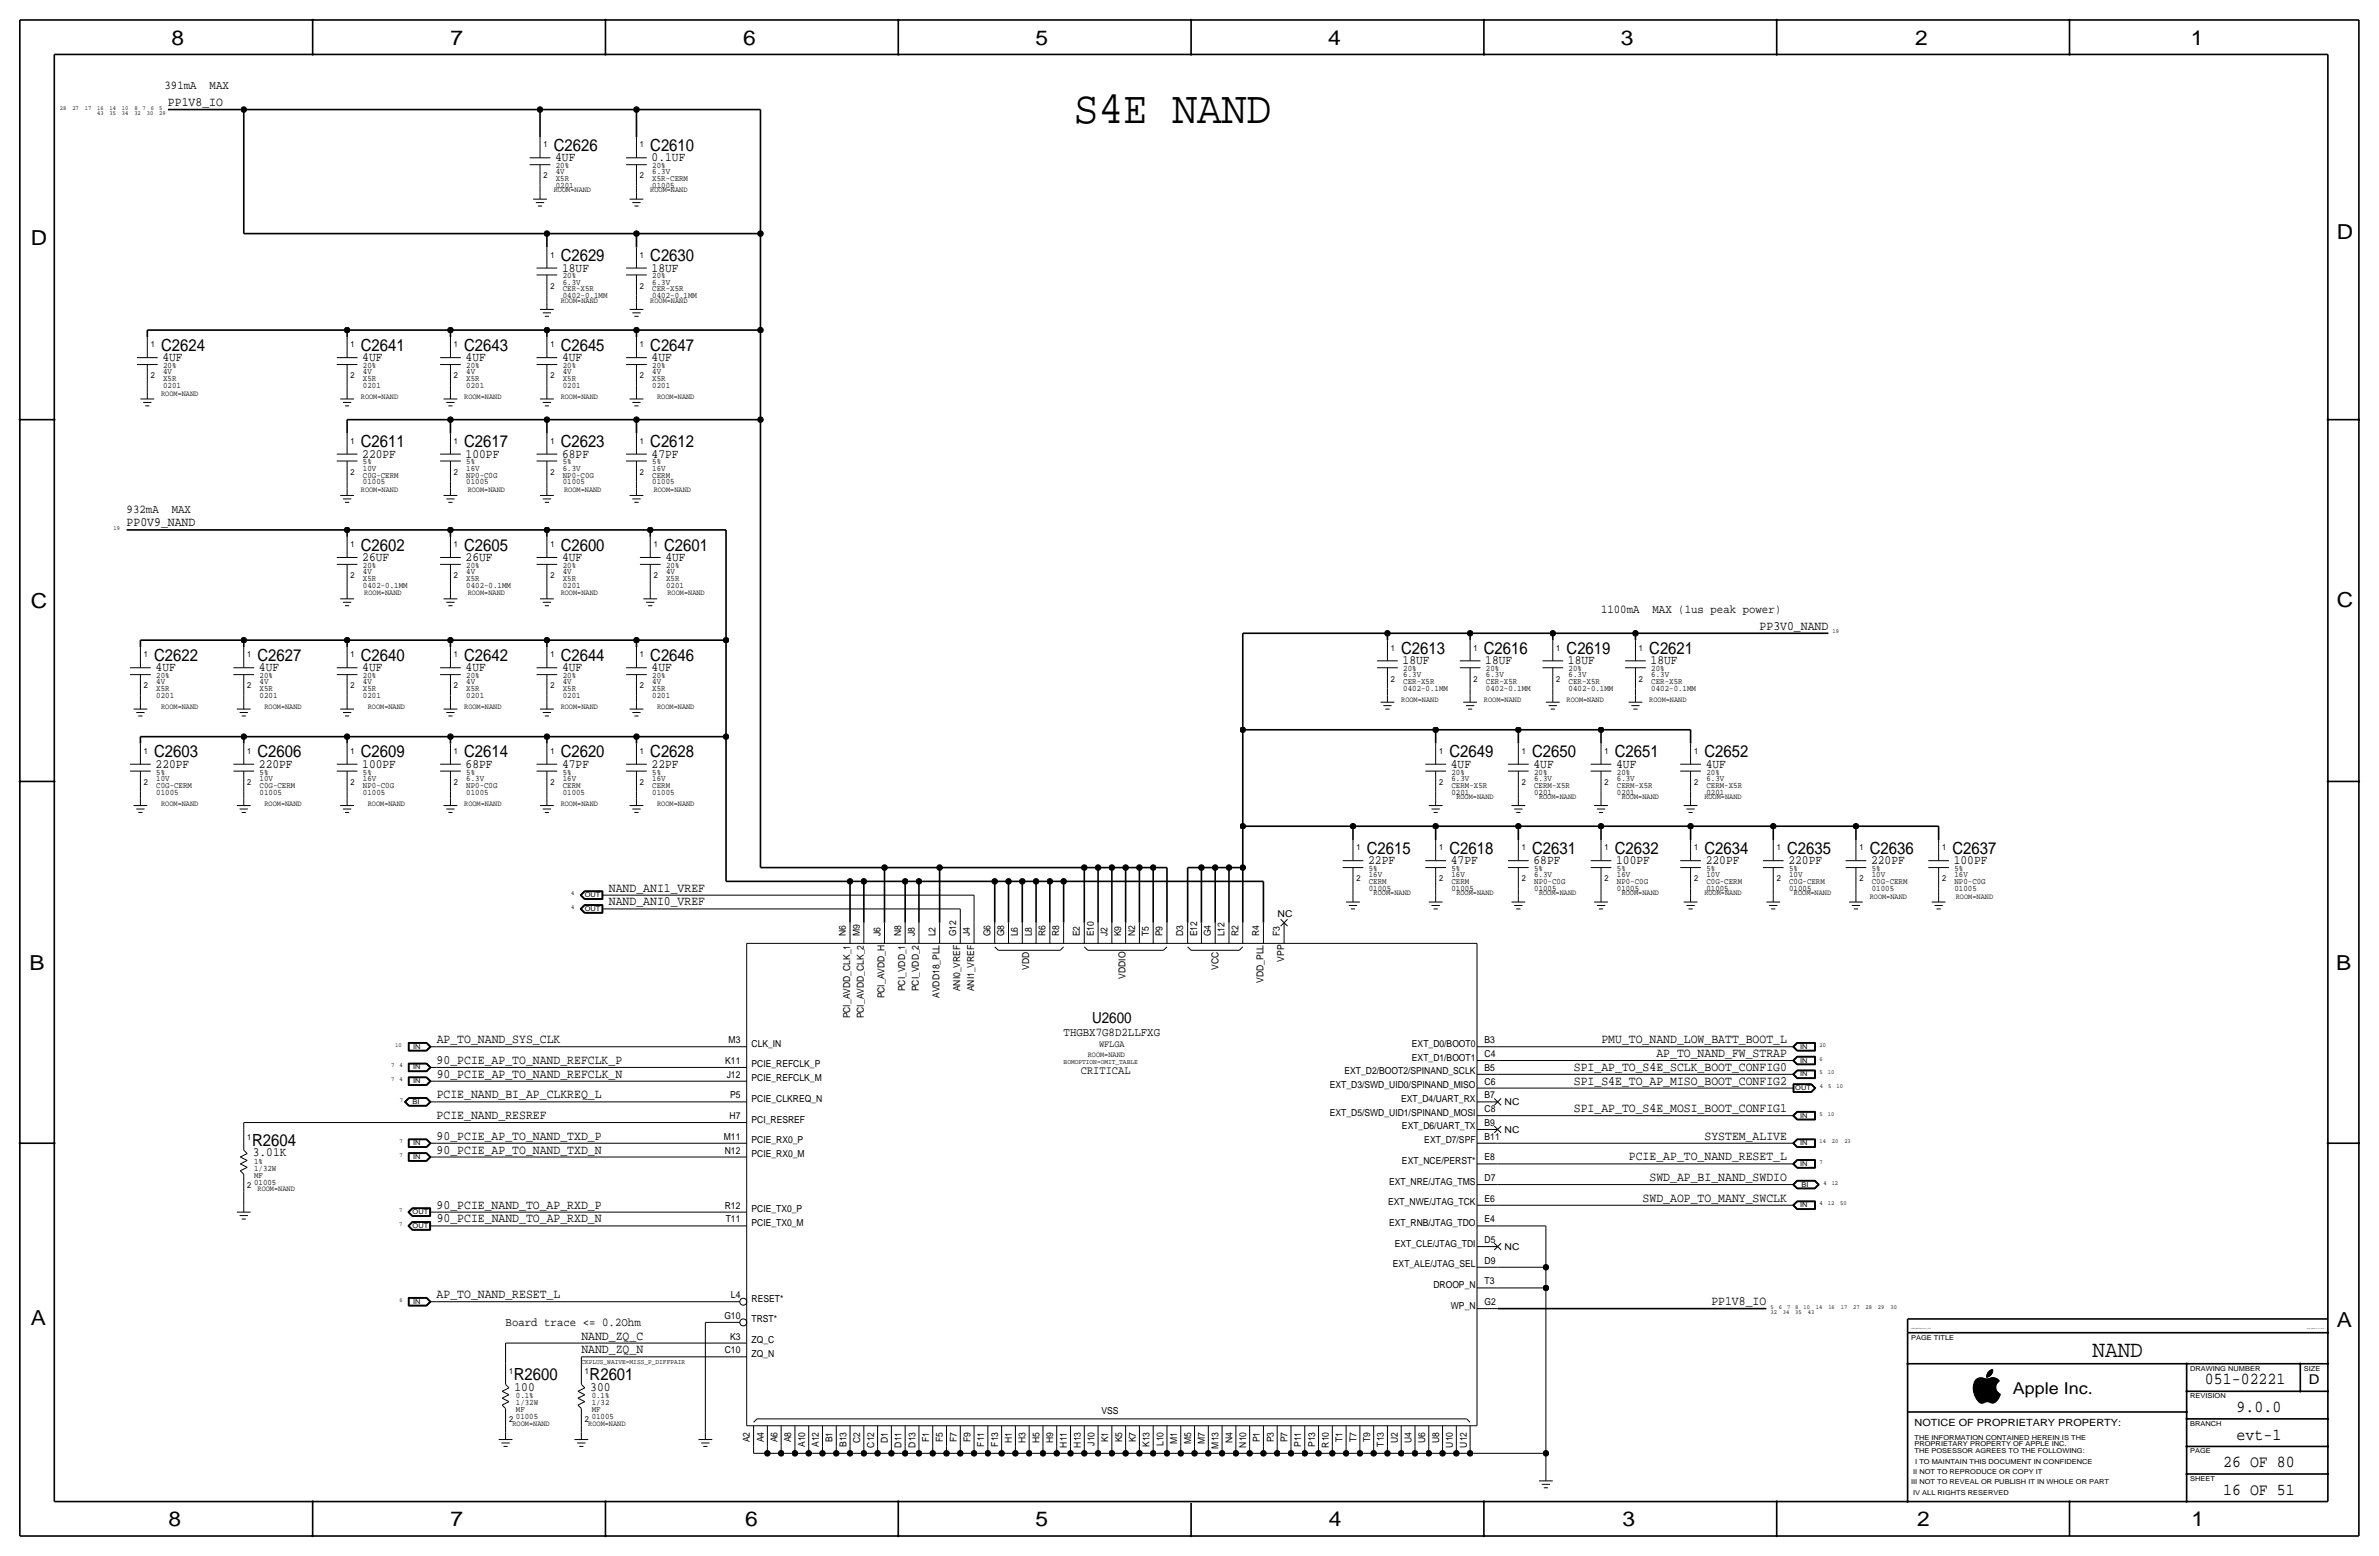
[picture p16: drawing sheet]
<svg xmlns="http://www.w3.org/2000/svg" width="877mm" height="574mm" viewBox="0 0 877 574" stroke-linecap="round" stroke-linejoin="round" font-family="sans-serif">
<defs><g id="words">
<text font-size="17" x="395.9" y="45.5">S4E NAND</text>
<text font-size="8.6" x="771.5" y="500.1">NAND</text>
<g font-size="7.6">
<text x="63.2" y="16.5">8</text>
<text x="166.1" y="16.5">7</text>
<text x="274" y="16.5">6</text>
<text x="381.7" y="16.5">5</text>
<text x="489.7" y="16.5">4</text>
<text x="597.6" y="16.5">3</text>
<text x="706.1" y="16.5">2</text>
<text x="807.7" y="16.5">1</text>
<text x="861.5" y="88.1">D</text>
<text x="11.4" y="90.4">D</text>
<text x="11.4" y="224.3">C</text>
<text x="861.5" y="223.8">C</text>
<text x="10.8" y="357.6">B</text>
<text x="861.3" y="357.4">B</text>
<text x="11.3" y="488.4">A</text>
<text x="861.5" y="489.2">A</text>
<text x="62.2" y="562.6">8</text>
<text x="166" y="562.6">7</text>
<text x="274.8" y="562.6">6</text>
<text x="381.7" y="562.6">5</text>
<text x="489.9" y="562.6">4</text>
<text x="598.1" y="562.6">3</text>
<text x="706.8" y="562.6">2</text>
<text x="807.9" y="562.6">1</text>
</g>
<g font-size="6.2">
<text x="204.2" y="55.6">C2626</text>
<text x="239.7" y="55.6">C2610</text>
<text x="206.7" y="96.3">C2629</text>
<text x="239.7" y="96.3">C2630</text>
<text x="59.4" y="129.3">C2624</text>
<text x="133" y="129.3">C2641</text>
<text x="171.1" y="129.3">C2643</text>
<text x="206.7" y="129.3">C2645</text>
<text x="239.7" y="129.3">C2647</text>
<text x="133" y="164.8">C2611</text>
<text x="171.1" y="164.8">C2617</text>
<text x="206.7" y="164.8">C2623</text>
<text x="239.7" y="164.8">C2612</text>
<text x="133" y="202.9">C2602</text>
<text x="171.1" y="202.9">C2605</text>
<text x="206.7" y="202.9">C2600</text>
<text x="244.8" y="202.9">C2601</text>
<text x="56.8" y="243.6">C2622</text>
<text x="94.9" y="243.6">C2627</text>
<text x="133" y="243.6">C2640</text>
<text x="171.1" y="243.6">C2642</text>
<text x="206.7" y="243.6">C2644</text>
<text x="239.7" y="243.6">C2646</text>
<text x="516.6" y="241">C2613</text>
<text x="547.1" y="241">C2616</text>
<text x="577.5" y="241">C2619</text>
<text x="608" y="241">C2621</text>
<text x="56.8" y="279.1">C2603</text>
<text x="94.9" y="279.1">C2606</text>
<text x="133" y="279.1">C2609</text>
<text x="171.1" y="279.1">C2614</text>
<text x="206.7" y="279.1">C2620</text>
<text x="239.7" y="279.1">C2628</text>
<text x="534.4" y="279.1">C2649</text>
<text x="564.8" y="279.1">C2650</text>
<text x="595.3" y="279.1">C2651</text>
<text x="628.3" y="279.1">C2652</text>
<text x="503.9" y="314.7">C2615</text>
<text x="534.4" y="314.7">C2618</text>
<text x="564.8" y="314.7">C2631</text>
<text x="595.3" y="314.7">C2632</text>
<text x="628.3" y="314.7">C2634</text>
<text x="658.8" y="314.7">C2635</text>
<text x="689.3" y="314.7">C2636</text>
<text x="719.8" y="314.7">C2637</text>
<text x="92.9" y="422.4">R2604</text>
<text x="189.4" y="508.8">R2600</text>
<text x="217.4" y="508.8">R2601</text>
<text x="812.9" y="510.3">051-02221</text>
<text x="824.6" y="520.4">9.0.0</text>
<text x="824.6" y="530.6">evt-1</text>
<text x="819.6" y="540.8">26 OF 80</text>
<text x="819.6" y="550.9">16 OF 51</text>
</g>
<text font-size="6" x="742.1" y="513.9">Apple Inc.</text>
<text font-size="5.6" x="402.6" y="376.9">U2600</text>
<text font-size="5" x="851.2" y="510.3">D</text>
<g font-size="4.7">
<text x="61.9" y="39.1">PP1V8_IO</text>
<text x="204.7" y="59.4">4UF</text>
<text x="240.2" y="59.4">0.1UF</text>
<text x="207.2" y="100.1">18UF</text>
<text x="240.2" y="100.1">18UF</text>
<text x="59.9" y="133.1">4UF</text>
<text x="133.6" y="133.1">4UF</text>
<text x="171.7" y="133.1">4UF</text>
<text x="207.2" y="133.1">4UF</text>
<text x="240.2" y="133.1">4UF</text>
<text x="133.6" y="168.7">220PF</text>
<text x="171.7" y="168.7">100PF</text>
<text x="207.2" y="168.7">68PF</text>
<text x="240.2" y="168.7">47PF</text>
<text x="46.7" y="194.1">PP0V9_NAND</text>
<text x="133.6" y="206.8">26UF</text>
<text x="171.7" y="206.8">26UF</text>
<text x="207.2" y="206.8">4UF</text>
<text x="245.3" y="206.8">4UF</text>
<text x="648.7" y="232.2">PP3V0_NAND</text>
<text x="517.1" y="244.9">18UF</text>
<text x="547.6" y="244.9">18UF</text>
<text x="578.1" y="244.9">18UF</text>
<text x="608.5" y="244.9">18UF</text>
<text x="57.4" y="247.4">4UF</text>
<text x="95.5" y="247.4">4UF</text>
<text x="133.6" y="247.4">4UF</text>
<text x="171.7" y="247.4">4UF</text>
<text x="207.2" y="247.4">4UF</text>
<text x="240.2" y="247.4">4UF</text>
<text x="57.4" y="283">220PF</text>
<text x="95.5" y="283">220PF</text>
<text x="133.6" y="283">100PF</text>
<text x="171.7" y="283">68PF</text>
<text x="207.2" y="283">47PF</text>
<text x="240.2" y="283">22PF</text>
<text x="534.9" y="283">4UF</text>
<text x="565.4" y="283">4UF</text>
<text x="595.8" y="283">4UF</text>
<text x="628.9" y="283">4UF</text>
<text x="504.4" y="318.5">22PF</text>
<text x="534.9" y="318.5">47PF</text>
<text x="565.4" y="318.5">68PF</text>
<text x="595.8" y="318.5">100PF</text>
<text x="628.9" y="318.5">220PF</text>
<text x="659.3" y="318.5">220PF</text>
<text x="689.8" y="318.5">220PF</text>
<text x="720.3" y="318.5">100PF</text>
<text x="224.5" y="328.7">NAND_ANI1_VREF</text>
<text x="224.5" y="333.8">NAND_ANI0_VREF</text>
<text x="161" y="384.6">AP_TO_NAND_SYS_CLK</text>
<text x="590.4" y="384.6">PMU_TO_NAND_LOW_BATT_BOOT_L</text>
<text x="610.7" y="389.6">AP_TO_NAND_FW_STRAP</text>
<text x="161" y="392.2">90_PCIE_AP_TO_NAND_REFCLK_P</text>
<text x="580.2" y="394.7">SPI_AP_TO_S4E_SCLK_BOOT_CONFIG0</text>
<text x="161" y="397.3">90_PCIE_AP_TO_NAND_REFCLK_N</text>
<text x="580.2" y="399.8">SPI_S4E_TO_AP_MISO_BOOT_CONFIG2</text>
<text x="161" y="404.9">PCIE_NAND_BI_AP_CLKREQ_L</text>
<text x="161" y="412.5">PCIE_NAND_RESREF</text>
<text x="580.2" y="410">SPI_AP_TO_S4E_MOSI_BOOT_CONFIG1</text>
<text x="161" y="425.2">90_PCIE_AP_TO_NAND_TXD_N</text>
<text x="161" y="420.1">90_PCIE_AP_TO_NAND_TXD_P</text>
<text x="628.4" y="420.1">SYSTEM_ALIVE</text>
<text x="93.2" y="426.2">3.01K</text>
<text x="600.5" y="427.7">PCIE_AP_TO_NAND_RESET_L</text>
<text x="608.1" y="435.4">SWD_AP_BI_NAND_SWDIO</text>
<text x="605.6" y="443">SWD_AOP_TO_MANY_SWCLK</text>
<text x="161" y="445.5">90_PCIE_NAND_TO_AP_RXD_P</text>
<text x="161" y="450.6">90_PCIE_NAND_TO_AP_RXD_N</text>
<text x="161" y="478.5">AP_TO_NAND_RESET_L</text>
<text x="630.9" y="481.1">PP1V8_IO</text>
<text x="214.3" y="493.8">NAND_ZQ_C</text>
<text x="214.3" y="498.9">NAND_ZQ_N</text>
<text x="189.7" y="512.6">100</text>
<text x="217.6" y="512.6">300</text>
</g>
<g font-size="4.4">
<text x="60.7" y="32.8">391mA</text>
<text x="77.3" y="32.8">MAX</text>
<text x="46.7" y="189">932mA</text>
<text x="63.3" y="189">MAX</text>
<text x="590.2" y="225.8">1100mA</text>
<text x="609.2" y="225.8">MAX (1us peak power)</text>
<text x="392.1" y="382">THGBX7G8D2LLFXG</text>
<text x="186.4" y="488.7">Board trace &lt;= 0.2Ohm</text>
</g>
<text font-size="4.3" x="398.5" y="396">CRITICAL</text>
<text font-size="3.7" x="705.8" y="525.5">NOTICE OF PROPRIETARY PROPERTY:</text>
<g font-size="3.5">
<text x="471" y="338.1">NC</text>
<text x="311.9" y="345.2" transform="rotate(-90 311.9 345.2)">N6</text>
<text x="316.9" y="345.2" transform="rotate(-90 316.9 345.2)">M9</text>
<text x="324.6" y="345.2" transform="rotate(-90 324.6 345.2)">J6</text>
<text x="332.2" y="345.2" transform="rotate(-90 332.2 345.2)">N8</text>
<text x="337.3" y="345.2" transform="rotate(-90 337.3 345.2)">J8</text>
<text x="344.9" y="345.2" transform="rotate(-90 344.9 345.2)">L2</text>
<text x="352.5" y="345.2" transform="rotate(-90 352.5 345.2)">G12</text>
<text x="357.6" y="345.2" transform="rotate(-90 357.6 345.2)">J4</text>
<text x="365.1" y="345.2" transform="rotate(-90 365.1 345.2)">G6</text>
<text x="370.2" y="345.2" transform="rotate(-90 370.2 345.2)">G8</text>
<text x="375.3" y="345.2" transform="rotate(-90 375.3 345.2)">L6</text>
<text x="380.4" y="345.2" transform="rotate(-90 380.4 345.2)">L8</text>
<text x="385.4" y="345.2" transform="rotate(-90 385.4 345.2)">R6</text>
<text x="390.5" y="345.2" transform="rotate(-90 390.5 345.2)">R8</text>
<text x="398.1" y="345.2" transform="rotate(-90 398.1 345.2)">E2</text>
<text x="403.2" y="345.2" transform="rotate(-90 403.2 345.2)">E10</text>
<text x="408.3" y="345.2" transform="rotate(-90 408.3 345.2)">J2</text>
<text x="413.4" y="345.2" transform="rotate(-90 413.4 345.2)">K9</text>
<text x="418.5" y="345.2" transform="rotate(-90 418.5 345.2)">N2</text>
<text x="423.5" y="345.2" transform="rotate(-90 423.5 345.2)">T5</text>
<text x="428.6" y="345.2" transform="rotate(-90 428.6 345.2)">P9</text>
<text x="436.2" y="345.2" transform="rotate(-90 436.2 345.2)">D3</text>
<text x="441.3" y="345.2" transform="rotate(-90 441.3 345.2)">E12</text>
<text x="446.4" y="345.2" transform="rotate(-90 446.4 345.2)">G4</text>
<text x="451.5" y="345.2" transform="rotate(-90 451.5 345.2)">L12</text>
<text x="456.6" y="345.2" transform="rotate(-90 456.6 345.2)">R2</text>
<text x="464.2" y="345.2" transform="rotate(-90 464.2 345.2)">R4</text>
<text x="471.8" y="345.2" transform="rotate(-90 471.8 345.2)">F3</text>
<text x="379.4" y="357.4" transform="rotate(-90 379.4 357.4)">VDD</text>
<text x="449.3" y="357.4" transform="rotate(-90 449.3 357.4)">VCC</text>
<text x="473.4" y="354.5" transform="rotate(-90 473.4 354.5)">VPP</text>
<text x="333.7" y="365.4" transform="rotate(-90 333.7 365.4)">PCI_VDD_1</text>
<text x="338.8" y="365.4" transform="rotate(-90 338.8 365.4)">PCI_VDD_2</text>
<text x="354" y="365.4" transform="rotate(-90 354 365.4)">ANI0_VREF</text>
<text x="359.1" y="365.4" transform="rotate(-90 359.1 365.4)">ANI1_VREF</text>
<text x="415" y="360.8" transform="rotate(-90 415 360.8)">VDDIO</text>
<text x="465.8" y="362.2" transform="rotate(-90 465.8 362.2)">VDD_PLL</text>
<text x="326.1" y="368" transform="rotate(-90 326.1 368)">PCI_AVDD_H</text>
<text x="346.4" y="367.9" transform="rotate(-90 346.4 367.9)">AVDD18_PLL</text>
<text x="313.4" y="375.4" transform="rotate(-90 313.4 375.4)">PCI_AVDD_CLK_1</text>
<text x="318.5" y="375.4" transform="rotate(-90 318.5 375.4)">PCI_AVDD_CLK_2</text>
<text x="268.6" y="384.5">M3</text>
<text x="277.1" y="385.8">CLK_IN</text>
<text x="405.2" y="385.8">WFLGA</text>
<text x="520.5" y="385.8">EXT_D0/BOOT0</text>
<text x="547.3" y="389.6">C4</text>
<text x="547.3" y="384.6">B3</text>
<text x="267.4" y="392.2">K11</text>
<text x="277.1" y="393.4">PCIE_REFCLK_P</text>
<text x="495.7" y="396">EXT_D2/BOOT2/SPINAND_SCLK</text>
<text x="520.5" y="390.9">EXT_D1/BOOT1</text>
<text x="547.3" y="394.7">B5</text>
<text x="267.9" y="397.3">J12</text>
<text x="277.1" y="398.5">PCIE_REFCLK_M</text>
<text x="490.3" y="401.1">EXT_D3/SWD_UID0/SPINAND_MISO</text>
<text x="547.3" y="399.8">C6</text>
<text x="269.1" y="404.9">P5</text>
<text x="277.1" y="406.1">PCIE_CLKREQ_N</text>
<text x="516.5" y="406.1">EXT_D4/UART_RX</text>
<text x="547.3" y="404.9">B7</text>
<text x="554.7" y="407.4">NC</text>
<text x="269" y="412.5">H7</text>
<text x="277.1" y="413.8">PCI_RESREF</text>
<text x="490.3" y="411.2">EXT_D5/SWD_UID1/SPINAND_MOSI</text>
<text x="547.3" y="410">C8</text>
<text x="516.9" y="416.3">EXT_D6/UART_TX</text>
<text x="547.3" y="415">B9</text>
<text x="554.7" y="417.6">NC</text>
<text x="266.9" y="420.1">M11</text>
<text x="267.2" y="425.2">N12</text>
<text x="277.1" y="421.4">PCIE_RX0_P</text>
<text x="525.1" y="421.4">EXT_D7/SPF</text>
<text x="547.3" y="420.1">B11</text>
<text x="277.1" y="426.5">PCIE_RX0_M</text>
<text x="516.9" y="429">EXT_NCE/PERST*</text>
<text x="547.3" y="427.7">E8</text>
<text x="512.1" y="436.6">EXT_NRE/JTAG_TMS</text>
<text x="547.3" y="435.4">D7</text>
<text x="547.3" y="443">E6</text>
<text x="267.2" y="445.5">R12</text>
<text x="277.1" y="446.8">PCIE_TX0_P</text>
<text x="511.8" y="444.2">EXT_NWE/JTAG_TCK</text>
<text x="267.6" y="450.6">T11</text>
<text x="277.1" y="451.9">PCIE_TX0_M</text>
<text x="512.1" y="451.9">EXT_RNB/JTAG_TDO</text>
<text x="547.3" y="450.6">E4</text>
<text x="514.2" y="459.5">EXT_CLE/JTAG_TDI</text>
<text x="547.3" y="458.2">D5</text>
<text x="554.7" y="460.8">NC</text>
<text x="513.5" y="467.1">EXT_ALE/JTAG_SEL</text>
<text x="547.3" y="465.8">D9</text>
<text x="547.3" y="473.4">T3</text>
<text x="269.5" y="478.5">L4</text>
<text x="277.1" y="479.8">RESET*</text>
<text x="528.4" y="474.7">DROOP_N</text>
<text x="534.9" y="482.3">WP_N</text>
<text x="547.3" y="481.1">G2</text>
<text x="267" y="486.2">G10</text>
<text x="277.1" y="487.4">TRST*</text>
<text x="269.1" y="493.8">K3</text>
<text x="277.1" y="495">ZQ_C</text>
<text x="267.2" y="498.9">C10</text>
<text x="277.1" y="500.1">ZQ_N</text>
<text x="406.1" y="521.2">VSS</text>
<text x="276.5" y="531.7" transform="rotate(-90 276.5 531.7)">A2</text>
<text x="281.6" y="531.7" transform="rotate(-90 281.6 531.7)">A4</text>
<text x="286.6" y="531.7" transform="rotate(-90 286.6 531.7)">A6</text>
<text x="291.7" y="531.7" transform="rotate(-90 291.7 531.7)">A8</text>
<text x="296.8" y="533.4" transform="rotate(-90 296.8 533.4)">A10</text>
<text x="301.9" y="533.4" transform="rotate(-90 301.9 533.4)">A12</text>
<text x="307" y="531.7" transform="rotate(-90 307 531.7)">B1</text>
<text x="312.1" y="533.4" transform="rotate(-90 312.1 533.4)">B13</text>
<text x="317.1" y="531.8" transform="rotate(-90 317.1 531.8)">C2</text>
<text x="322.2" y="533.6" transform="rotate(-90 322.2 533.6)">C12</text>
<text x="327.3" y="531.8" transform="rotate(-90 327.3 531.8)">D1</text>
<text x="332.4" y="533.6" transform="rotate(-90 332.4 533.6)">D11</text>
<text x="337.5" y="533.6" transform="rotate(-90 337.5 533.6)">D13</text>
<text x="342.5" y="531.5" transform="rotate(-90 342.5 531.5)">F1</text>
<text x="347.6" y="531.5" transform="rotate(-90 347.6 531.5)">F5</text>
<text x="352.7" y="531.5" transform="rotate(-90 352.7 531.5)">F7</text>
<text x="357.8" y="531.5" transform="rotate(-90 357.8 531.5)">F9</text>
<text x="362.9" y="533.2" transform="rotate(-90 362.9 533.2)">F11</text>
<text x="367.9" y="533.2" transform="rotate(-90 367.9 533.2)">F13</text>
<text x="373" y="531.8" transform="rotate(-90 373 531.8)">H1</text>
<text x="378.1" y="531.8" transform="rotate(-90 378.1 531.8)">H3</text>
<text x="383.2" y="531.8" transform="rotate(-90 383.2 531.8)">H5</text>
<text x="388.3" y="531.8" transform="rotate(-90 388.3 531.8)">H9</text>
<text x="393.4" y="533.6" transform="rotate(-90 393.4 533.6)">H11</text>
<text x="398.4" y="533.6" transform="rotate(-90 398.4 533.6)">H13</text>
<text x="403.5" y="532.9" transform="rotate(-90 403.5 532.9)">J10</text>
<text x="408.6" y="531.7" transform="rotate(-90 408.6 531.7)">K1</text>
<text x="413.7" y="531.7" transform="rotate(-90 413.7 531.7)">K5</text>
<text x="418.8" y="531.7" transform="rotate(-90 418.8 531.7)">K7</text>
<text x="423.8" y="533.4" transform="rotate(-90 423.8 533.4)">K13</text>
<text x="428.9" y="533.1" transform="rotate(-90 428.9 533.1)">L10</text>
<text x="434" y="532.2" transform="rotate(-90 434 532.2)">M1</text>
<text x="439.1" y="532.2" transform="rotate(-90 439.1 532.2)">M5</text>
<text x="444.2" y="532.2" transform="rotate(-90 444.2 532.2)">M7</text>
<text x="449.3" y="533.9" transform="rotate(-90 449.3 533.9)">M13</text>
<text x="454.3" y="531.8" transform="rotate(-90 454.3 531.8)">N4</text>
<text x="459.4" y="533.6" transform="rotate(-90 459.4 533.6)">N10</text>
<text x="464.5" y="531.7" transform="rotate(-90 464.5 531.7)">P1</text>
<text x="469.6" y="531.7" transform="rotate(-90 469.6 531.7)">P3</text>
<text x="474.7" y="531.7" transform="rotate(-90 474.7 531.7)">P7</text>
<text x="479.7" y="533.4" transform="rotate(-90 479.7 533.4)">P11</text>
<text x="484.8" y="533.4" transform="rotate(-90 484.8 533.4)">P13</text>
<text x="489.9" y="533.6" transform="rotate(-90 489.9 533.6)">R10</text>
<text x="495" y="531.5" transform="rotate(-90 495 531.5)">T1</text>
<text x="500.1" y="531.5" transform="rotate(-90 500.1 531.5)">T7</text>
<text x="505.1" y="531.5" transform="rotate(-90 505.1 531.5)">T9</text>
<text x="510.2" y="533.2" transform="rotate(-90 510.2 533.2)">T13</text>
<text x="515.3" y="531.8" transform="rotate(-90 515.3 531.8)">U2</text>
<text x="520.4" y="531.8" transform="rotate(-90 520.4 531.8)">U4</text>
<text x="525.5" y="531.8" transform="rotate(-90 525.5 531.8)">U6</text>
<text x="530.6" y="531.8" transform="rotate(-90 530.6 531.8)">U8</text>
<text x="535.6" y="533.6" transform="rotate(-90 535.6 533.6)">U10</text>
<text x="540.7" y="533.6" transform="rotate(-90 540.7 533.6)">U12</text>
</g>
<g font-size="3.1">
<text x="200.4" y="54.4">1</text>
<text x="235.9" y="54.4">1</text>
<text x="200.4" y="65.8">2</text>
<text x="204.9" y="64.3">4V</text>
<text x="204.9" y="62">20%</text>
<text x="235.9" y="65.8">2</text>
<text x="240.5" y="64.3">6.3V</text>
<text x="240.5" y="62">20%</text>
<text x="204.9" y="66.8">X5R</text>
<text x="204.9" y="69.3">0201</text>
<text x="240.5" y="69.3">01005</text>
<text x="240.5" y="66.8">X5R-CERM</text>
<text x="202.9" y="95">1</text>
<text x="235.9" y="95">1</text>
<text x="202.9" y="106.4">2</text>
<text x="207.5" y="107.4">CER-X5R</text>
<text x="207.5" y="104.9">6.3V</text>
<text x="207.5" y="102.6">20%</text>
<text x="235.9" y="106.4">2</text>
<text x="240.5" y="107.4">CER-X5R</text>
<text x="240.5" y="104.9">6.3V</text>
<text x="240.5" y="102.6">20%</text>
<text x="207.5" y="110">0402-0.1MM</text>
<text x="240.5" y="110">0402-0.1MM</text>
<text x="55.6" y="128">1</text>
<text x="129.2" y="128">1</text>
<text x="167.3" y="128">1</text>
<text x="202.9" y="128">1</text>
<text x="235.9" y="128">1</text>
<text x="60.1" y="137.9">4V</text>
<text x="60.1" y="135.6">20%</text>
<text x="133.8" y="137.9">4V</text>
<text x="133.8" y="135.6">20%</text>
<text x="171.9" y="137.9">4V</text>
<text x="171.9" y="135.6">20%</text>
<text x="207.5" y="137.9">4V</text>
<text x="207.5" y="135.6">20%</text>
<text x="240.5" y="137.9">4V</text>
<text x="240.5" y="135.6">20%</text>
<text x="55.6" y="139.4">2</text>
<text x="60.1" y="140.5">X5R</text>
<text x="60.1" y="143">0201</text>
<text x="129.2" y="139.4">2</text>
<text x="133.8" y="140.5">X5R</text>
<text x="133.8" y="143">0201</text>
<text x="167.3" y="139.4">2</text>
<text x="171.9" y="140.5">X5R</text>
<text x="171.9" y="143">0201</text>
<text x="202.9" y="139.4">2</text>
<text x="207.5" y="140.5">X5R</text>
<text x="207.5" y="143">0201</text>
<text x="235.9" y="139.4">2</text>
<text x="240.5" y="140.5">X5R</text>
<text x="240.5" y="143">0201</text>
<text x="129.2" y="163.6">1</text>
<text x="167.3" y="163.6">1</text>
<text x="202.9" y="163.6">1</text>
<text x="235.9" y="163.6">1</text>
<text x="133.8" y="173.5">10V</text>
<text x="133.8" y="171.2">5%</text>
<text x="171.9" y="173.5">16V</text>
<text x="171.9" y="171.2">5%</text>
<text x="207.5" y="171.2">5%</text>
<text x="207.5" y="173.5">6.3V</text>
<text x="240.5" y="173.5">16V</text>
<text x="240.5" y="171.2">5%</text>
<text x="129.2" y="175">2</text>
<text x="133.8" y="178.6">01005</text>
<text x="133.8" y="176">C0G-CERM</text>
<text x="167.3" y="175">2</text>
<text x="171.9" y="178.6">01005</text>
<text x="171.9" y="176">NP0-C0G</text>
<text x="202.9" y="175">2</text>
<text x="207.5" y="176">NP0-C0G</text>
<text x="207.5" y="178.6">01005</text>
<text x="235.9" y="175">2</text>
<text x="240.5" y="178.6">01005</text>
<text x="240.5" y="176">CERM</text>
<text x="129.2" y="201.7">1</text>
<text x="167.3" y="201.7">1</text>
<text x="202.9" y="201.7">1</text>
<text x="241" y="201.7">1</text>
<text x="133.8" y="209.3">20%</text>
<text x="171.9" y="209.3">20%</text>
<text x="207.5" y="209.3">20%</text>
<text x="245.6" y="209.3">20%</text>
<text x="129.2" y="213.1">2</text>
<text x="133.8" y="211.6">4V</text>
<text x="133.8" y="214.1">X5R</text>
<text x="167.3" y="213.1">2</text>
<text x="171.9" y="214.1">X5R</text>
<text x="171.9" y="211.6">4V</text>
<text x="202.9" y="213.1">2</text>
<text x="207.5" y="211.6">4V</text>
<text x="207.5" y="214.1">X5R</text>
<text x="241" y="213.1">2</text>
<text x="245.6" y="211.6">4V</text>
<text x="245.6" y="214.1">X5R</text>
<text x="133.8" y="216.7">0402-0.1MM</text>
<text x="171.9" y="216.7">0402-0.1MM</text>
<text x="207.5" y="216.7">0201</text>
<text x="245.6" y="216.7">0201</text>
<text x="512.8" y="239.8">1</text>
<text x="543.3" y="239.8">1</text>
<text x="573.7" y="239.8">1</text>
<text x="604.2" y="239.8">1</text>
<text x="53" y="242.3">1</text>
<text x="91.1" y="242.3">1</text>
<text x="129.2" y="242.3">1</text>
<text x="167.3" y="242.3">1</text>
<text x="202.9" y="242.3">1</text>
<text x="235.9" y="242.3">1</text>
<text x="57.6" y="249.9">20%</text>
<text x="95.7" y="249.9">20%</text>
<text x="133.8" y="249.9">20%</text>
<text x="171.9" y="249.9">20%</text>
<text x="207.5" y="249.9">20%</text>
<text x="240.5" y="249.9">20%</text>
<text x="512.8" y="251.2">2</text>
<text x="517.3" y="249.7">6.3V</text>
<text x="517.3" y="247.4">20%</text>
<text x="543.3" y="251.2">2</text>
<text x="547.8" y="249.7">6.3V</text>
<text x="547.8" y="247.4">20%</text>
<text x="573.7" y="251.2">2</text>
<text x="578.3" y="249.7">6.3V</text>
<text x="578.3" y="247.4">20%</text>
<text x="604.2" y="251.2">2</text>
<text x="608.8" y="249.7">6.3V</text>
<text x="608.8" y="247.4">20%</text>
<text x="53" y="253.7">2</text>
<text x="57.6" y="252.2">4V</text>
<text x="57.6" y="254.8">X5R</text>
<text x="57.6" y="257.3">0201</text>
<text x="91.1" y="253.7">2</text>
<text x="95.7" y="252.2">4V</text>
<text x="95.7" y="254.8">X5R</text>
<text x="95.7" y="257.3">0201</text>
<text x="129.2" y="253.7">2</text>
<text x="133.8" y="252.2">4V</text>
<text x="133.8" y="254.8">X5R</text>
<text x="133.8" y="257.3">0201</text>
<text x="167.3" y="253.7">2</text>
<text x="171.9" y="252.2">4V</text>
<text x="171.9" y="254.8">X5R</text>
<text x="171.9" y="257.3">0201</text>
<text x="202.9" y="253.7">2</text>
<text x="207.5" y="252.2">4V</text>
<text x="207.5" y="254.8">X5R</text>
<text x="207.5" y="257.3">0201</text>
<text x="235.9" y="253.7">2</text>
<text x="240.5" y="252.2">4V</text>
<text x="240.5" y="254.8">X5R</text>
<text x="240.5" y="257.3">0201</text>
<text x="517.3" y="252.2">CER-X5R</text>
<text x="517.3" y="254.8">0402-0.1MM</text>
<text x="547.8" y="252.2">CER-X5R</text>
<text x="547.8" y="254.8">0402-0.1MM</text>
<text x="578.3" y="252.2">CER-X5R</text>
<text x="578.3" y="254.8">0402-0.1MM</text>
<text x="608.8" y="252.2">CER-X5R</text>
<text x="608.8" y="254.8">0402-0.1MM</text>
<text x="53" y="277.9">1</text>
<text x="91.1" y="277.9">1</text>
<text x="129.2" y="277.9">1</text>
<text x="167.3" y="277.9">1</text>
<text x="202.9" y="277.9">1</text>
<text x="235.9" y="277.9">1</text>
<text x="530.6" y="277.9">1</text>
<text x="561" y="277.9">1</text>
<text x="591.5" y="277.9">1</text>
<text x="624.5" y="277.9">1</text>
<text x="57.6" y="285.5">5%</text>
<text x="57.6" y="287.8">10V</text>
<text x="95.7" y="285.5">5%</text>
<text x="95.7" y="287.8">10V</text>
<text x="133.8" y="285.5">5%</text>
<text x="133.8" y="287.8">16V</text>
<text x="171.9" y="285.5">5%</text>
<text x="171.9" y="287.8">6.3V</text>
<text x="207.5" y="285.5">5%</text>
<text x="207.5" y="287.8">16V</text>
<text x="240.5" y="287.8">16V</text>
<text x="240.5" y="285.5">5%</text>
<text x="535.1" y="287.8">6.3V</text>
<text x="535.1" y="285.5">20%</text>
<text x="565.6" y="287.8">6.3V</text>
<text x="565.6" y="285.5">20%</text>
<text x="596.1" y="287.8">6.3V</text>
<text x="596.1" y="285.5">20%</text>
<text x="629.1" y="287.8">6.3V</text>
<text x="629.1" y="285.5">20%</text>
<text x="53" y="289.3">2</text>
<text x="57.6" y="290.3">C0G-CERM</text>
<text x="57.6" y="292.9">01005</text>
<text x="91.1" y="289.3">2</text>
<text x="95.7" y="292.9">01005</text>
<text x="95.7" y="290.3">C0G-CERM</text>
<text x="129.2" y="289.3">2</text>
<text x="133.8" y="290.3">NP0-C0G</text>
<text x="133.8" y="292.9">01005</text>
<text x="167.3" y="289.3">2</text>
<text x="171.9" y="290.3">NP0-C0G</text>
<text x="171.9" y="292.9">01005</text>
<text x="202.9" y="289.3">2</text>
<text x="207.5" y="290.3">CERM</text>
<text x="207.5" y="292.9">01005</text>
<text x="235.9" y="289.3">2</text>
<text x="240.5" y="292.9">01005</text>
<text x="240.5" y="290.3">CERM</text>
<text x="530.6" y="289.3">2</text>
<text x="535.1" y="290.3">CERM-X5R</text>
<text x="535.1" y="292.9">0201</text>
<text x="561" y="289.3">2</text>
<text x="565.6" y="290.3">CERM-X5R</text>
<text x="565.6" y="292.9">0201</text>
<text x="591.5" y="289.3">2</text>
<text x="596.1" y="290.3">CERM-X5R</text>
<text x="596.1" y="292.9">0201</text>
<text x="624.5" y="289.3">2</text>
<text x="629.1" y="290.3">CERM-X5R</text>
<text x="629.1" y="292.9">0201</text>
<text x="500.1" y="313.4">1</text>
<text x="530.6" y="313.4">1</text>
<text x="561" y="313.4">1</text>
<text x="591.5" y="313.4">1</text>
<text x="624.5" y="313.4">1</text>
<text x="655" y="313.4">1</text>
<text x="685.5" y="313.4">1</text>
<text x="716" y="313.4">1</text>
<text x="504.6" y="321.1">5%</text>
<text x="504.6" y="323.3">16V</text>
<text x="535.1" y="323.3">16V</text>
<text x="535.1" y="321.1">5%</text>
<text x="565.6" y="321.1">5%</text>
<text x="565.6" y="323.3">6.3V</text>
<text x="596.1" y="321.1">5%</text>
<text x="596.1" y="323.3">16V</text>
<text x="629.1" y="323.3">10V</text>
<text x="629.1" y="321.1">5%</text>
<text x="659.6" y="323.3">10V</text>
<text x="659.6" y="321.1">5%</text>
<text x="690.1" y="321.1">5%</text>
<text x="690.1" y="323.3">10V</text>
<text x="720.5" y="321.1">5%</text>
<text x="720.5" y="323.3">16V</text>
<text x="500.1" y="324.9">2</text>
<text x="504.6" y="325.9">CERM</text>
<text x="504.6" y="328.4">01005</text>
<text x="530.6" y="324.9">2</text>
<text x="535.1" y="325.9">CERM</text>
<text x="535.1" y="328.4">01005</text>
<text x="561" y="324.9">2</text>
<text x="565.6" y="325.9">NP0-C0G</text>
<text x="565.6" y="328.4">01005</text>
<text x="591.5" y="324.9">2</text>
<text x="596.1" y="325.9">NP0-C0G</text>
<text x="596.1" y="328.4">01005</text>
<text x="624.5" y="324.9">2</text>
<text x="629.1" y="325.9">C0G-CERM</text>
<text x="629.1" y="328.4">01005</text>
<text x="655" y="324.9">2</text>
<text x="659.6" y="325.9">C0G-CERM</text>
<text x="659.6" y="328.4">01005</text>
<text x="685.5" y="324.9">2</text>
<text x="690.1" y="328.4">01005</text>
<text x="690.1" y="325.9">C0G-CERM</text>
<text x="716" y="324.9">2</text>
<text x="720.5" y="328.4">01005</text>
<text x="720.5" y="325.9">NP0-C0G</text>
<text x="91.1" y="420.1">1</text>
<text x="93.7" y="429">1%</text>
<text x="93.7" y="431.5">1/32W</text>
<text x="91.1" y="437.9">2</text>
<text x="93.7" y="434.1">MF</text>
<text x="93.7" y="436.6">01005</text>
<text x="187.7" y="506.5">1</text>
<text x="215.6" y="506.5">1</text>
<text x="190.2" y="515.4">0.1%</text>
<text x="218.1" y="515.4">0.1%</text>
<text x="190.2" y="520.4">MF</text>
<text x="190.2" y="517.9">1/32W</text>
<text x="218.1" y="517.9">1/32</text>
<text x="218.1" y="520.4">MF</text>
<text x="187.7" y="524.3">2</text>
<text x="190.2" y="523">01005</text>
<text x="215.6" y="524.3">2</text>
<text x="218.1" y="523">01005</text>
</g>
<g font-size="2.9">
<text x="204.2" y="70.9">ROOM=NAND</text>
<text x="239.7" y="70.9">ROOM=NAND</text>
<text x="206.7" y="111.5">ROOM=NAND</text>
<text x="239.7" y="111.5">ROOM=NAND</text>
<text x="59.4" y="145.8">ROOM=NAND</text>
<text x="133" y="147.1">ROOM=NAND</text>
<text x="171.1" y="147.1">ROOM=NAND</text>
<text x="206.7" y="147.1">ROOM=NAND</text>
<text x="242.3" y="147.1">ROOM=NAND</text>
<text x="133" y="181.4">ROOM=NAND</text>
<text x="172.4" y="181.4">ROOM=NAND</text>
<text x="208" y="181.4">ROOM=NAND</text>
<text x="241" y="181.4">ROOM=NAND</text>
<text x="134.3" y="219.5">ROOM=NAND</text>
<text x="172.4" y="219.5">ROOM=NAND</text>
<text x="206.7" y="219.5">ROOM=NAND</text>
<text x="246.1" y="219.5">ROOM=NAND</text>
<text x="59.4" y="261.4">ROOM=NAND</text>
<text x="97.5" y="261.4">ROOM=NAND</text>
<text x="135.6" y="261.4">ROOM=NAND</text>
<text x="171.1" y="261.4">ROOM=NAND</text>
<text x="206.7" y="261.4">ROOM=NAND</text>
<text x="242.3" y="261.4">ROOM=NAND</text>
<text x="516.6" y="258.8">ROOM=NAND</text>
<text x="547.1" y="258.8">ROOM=NAND</text>
<text x="577.5" y="258.8">ROOM=NAND</text>
<text x="608" y="258.8">ROOM=NAND</text>
<text x="59.4" y="296.9">ROOM=NAND</text>
<text x="97.5" y="296.9">ROOM=NAND</text>
<text x="135.6" y="296.9">ROOM=NAND</text>
<text x="171.1" y="296.9">ROOM=NAND</text>
<text x="206.7" y="296.9">ROOM=NAND</text>
<text x="242.3" y="296.9">ROOM=NAND</text>
<text x="536.9" y="294.4">ROOM=NAND</text>
<text x="567.4" y="294.4">ROOM=NAND</text>
<text x="597.9" y="294.4">ROOM=NAND</text>
<text x="628.3" y="294.4">ROOM=NAND</text>
<text x="506.4" y="329.9">ROOM=NAND</text>
<text x="536.9" y="329.9">ROOM=NAND</text>
<text x="567.4" y="329.9">ROOM=NAND</text>
<text x="597.9" y="329.9">ROOM=NAND</text>
<text x="628.3" y="329.9">ROOM=NAND</text>
<text x="661.4" y="329.9">ROOM=NAND</text>
<text x="689.3" y="331.2">ROOM=NAND</text>
<text x="721.1" y="331.2">ROOM=NAND</text>
<text x="401" y="389.6">ROOM=NAND</text>
<text x="94.9" y="439.2">ROOM=NAND</text>
<text x="188.9" y="525.5">ROOM=NAND</text>
<text x="216.9" y="525.5">ROOM=NAND</text>
</g>
<g font-size="2.6">
<text x="392.1" y="392.2">BOMOPTION=OMIT_TABLE</text>
<text x="214.3" y="502.7">CKPLUS_WAIVE=MISS_P_DIFFPAIR</text>
</g>
<g font-size="2.5">
<text x="215.6" y="335.8">OUT</text>
<text x="215.6" y="330.7">OUT</text>
<text x="152.3" y="386.6">IN</text>
<text x="663.7" y="386.6">IN</text>
<text x="152.3" y="394.2">IN</text>
<text x="663.7" y="391.7">IN</text>
<text x="152.3" y="399.3">IN</text>
<text x="661.9" y="401.8">OUT</text>
<text x="663.7" y="396.7">IN</text>
<text x="152.1" y="406.9">BI</text>
<text x="663.7" y="412">IN</text>
<text x="152.3" y="422.1">IN</text>
<text x="663.7" y="422.1">IN</text>
<text x="152.3" y="427.2">IN</text>
<text x="663.7" y="429.8">IN</text>
<text x="664.2" y="437.4">BI</text>
<text x="152.1" y="447.5">OUT</text>
<text x="663.7" y="445">IN</text>
<text x="152.1" y="452.6">OUT</text>
<text x="152.3" y="480.6">IN</text>
<text x="704.5" y="493.8">PAGE TITLE</text>
<text x="807.4" y="505.2">DRAWING NUMBER</text>
<text x="849.3" y="505.2">SIZE</text>
<text x="807.4" y="515.4">REVISION</text>
<text x="807.4" y="525.5">BRANCH</text>
<text x="705.8" y="533.1">PROPRIETARY PROPERTY OF APPLE INC.</text>
<text x="705.8" y="530.6">THE INFORMATION CONTAINED HEREIN IS THE</text>
<text x="705.8" y="535.7">THE POSESSOR AGREES TO THE FOLLOWING:</text>
<text x="706.1" y="539.5">I TO MAINTAIN THIS DOCUMENT IN CONFIDENCE</text>
<text x="807.4" y="535.7">PAGE</text>
<text x="705.3" y="543.3">II NOT TO REPRODUCE OR COPY IT</text>
<text x="807.4" y="545.8">SHEET</text>
<text x="704.5" y="547.1">III NOT TO REVEAL OR PUBLISH IT IN WHOLE OR PART</text>
<text x="705.3" y="550.9">IV ALL RIGHTS RESERVED</text>
</g>
<g font-size="2.3">
<text x="22.1" y="40.4">28</text>
<text x="26.7" y="40.4">27</text>
<text x="31.2" y="40.4">17</text>
<text x="35.8" y="40.4">16</text>
<text x="40.4" y="40.4">14</text>
<text x="45" y="40.4">10</text>
<text x="49.5" y="40.4">8</text>
<text x="52.6" y="40.4">7</text>
<text x="55.6" y="40.4">6</text>
<text x="58.7" y="40.4">5</text>
<text x="35.8" y="42.2">43</text>
<text x="40.4" y="42.2">35</text>
<text x="45" y="42.2">34</text>
<text x="49.5" y="42.2">32</text>
<text x="54.1" y="42.2">30</text>
<text x="58.7" y="42.2">29</text>
<text x="41.9" y="195.3">19</text>
<text x="675.6" y="233.4">19</text>
<text x="210.6" y="329.9">4</text>
<text x="210.6" y="335">4</text>
<text x="145.7" y="385.8">10</text>
<text x="670.8" y="385.8">20</text>
<text x="144.2" y="393.5">7</text>
<text x="147.3" y="393.5">4</text>
<text x="670.8" y="390.9">6</text>
<text x="670.8" y="396">5</text>
<text x="673.9" y="396">10</text>
<text x="144.2" y="398.5">7</text>
<text x="147.3" y="398.5">4</text>
<text x="671" y="401.1">4</text>
<text x="674" y="401.1">5</text>
<text x="677.1" y="401.1">10</text>
<text x="147.4" y="406.1">7</text>
<text x="670.8" y="411.2">5</text>
<text x="673.9" y="411.2">10</text>
<text x="147.3" y="421.4">7</text>
<text x="670.8" y="421.4">14</text>
<text x="675.4" y="421.4">20</text>
<text x="680" y="421.4">23</text>
<text x="147.3" y="426.5">7</text>
<text x="670.8" y="429">7</text>
<text x="672.2" y="436.6">4</text>
<text x="675.3" y="436.6">12</text>
<text x="147.1" y="446.8">7</text>
<text x="670.8" y="444.2">4</text>
<text x="673.9" y="444.2">12</text>
<text x="678.4" y="444.2">50</text>
<text x="147.1" y="451.9">7</text>
<text x="147.3" y="479.8">6</text>
<text x="652.7" y="482.3">5</text>
<text x="652.7" y="484.2">32</text>
<text x="655.8" y="482.3">6</text>
<text x="657.3" y="484.2">34</text>
<text x="658.8" y="482.3">7</text>
<text x="661.9" y="482.3">8</text>
<text x="661.9" y="484.2">35</text>
<text x="664.9" y="482.3">10</text>
<text x="666.5" y="484.2">43</text>
<text x="669.5" y="482.3">14</text>
<text x="674.1" y="482.3">16</text>
<text x="678.6" y="482.3">17</text>
<text x="683.2" y="482.3">27</text>
<text x="687.8" y="482.3">28</text>
<text x="692.4" y="482.3">29</text>
<text x="696.9" y="482.3">30</text>
</g>
<text font-size=".7" x="704.5" y="490">SYNC_MASTER=test_mlb</text>
<text font-size=".6" x="850.5" y="490">SYNC_DATE=10/13/2016</text>
</g></defs>
<g fill="none" stroke="#000" stroke-width=".37">
<path d="M195.3 58.2h7.6zM199.1 50.5v7.7zM230.8 58.2h7.7zM234.6 50.5v7.7zM195.3 60.7h7.6zM196.5 73.4h5.1zM197.6 74.7h3zM198.3 75.9h1.5zM199.1 68.3v2.6zM199.1 70.9v2.5zM199.1 60.7v7.6zM230.8 60.7h7.7z"/>
<path d="M232.1 73.4h5.1zM233.1 74.7h3.1zM233.9 75.9h1.5zM234.6 68.3v2.6zM234.6 70.9v2.5zM234.6 60.7v7.6zM197.8 98.8h7.6zM201.6 91.2v7.6zM230.8 98.8h7.7zM234.6 91.2v7.6zM197.8 101.3h7.6zM199.1 114h5.1z"/>
<path d="M200.1 115.3h3zM200.9 116.6h1.5zM201.6 109v2.5zM201.6 101.3v7.7zM201.6 111.5v2.5zM230.8 101.3h7.7zM232.1 114h5.1zM233.1 115.3h3.1zM233.9 116.6h1.5zM234.6 109v2.5zM234.6 101.3v7.7zM234.6 111.5v2.5z"/>
<path d="M50.5 134.4h7.6zM50.5 131.8h7.6zM54.3 124.2v7.6zM54.3 134.4v7.6zM124.2 131.8h7.6zM124.2 134.4h7.6zM128 124.2v7.6zM128 134.4v7.6zM162.3 131.8h7.6zM162.3 134.4h7.6zM166.1 124.2v7.6zM166.1 134.4v7.6z"/>
<path d="M197.8 134.4h7.6zM197.8 131.8h7.6zM201.6 124.2v7.6zM201.6 134.4v7.6zM230.8 134.4h7.7zM230.8 131.8h7.7zM234.6 124.2v7.6zM234.6 134.4v7.6zM51.8 147.1h5zM52.8 148.3h3zM53.5 149.6h1.6zM54.3 142v2.5z"/>
<path d="M54.3 144.5v2.6zM125.4 147.1h5.1zM126.4 148.3h3.1zM127.2 149.6h1.5zM128 142v2.5zM128 144.5v2.6zM128 159.8v7.6zM163.5 147.1h5.1zM164.5 148.3h3.1zM165.3 149.6h1.5zM166.1 142v2.5zM166.1 159.8v7.6z"/>
<path d="M166.1 144.5v2.6zM199.1 147.1h5.1zM200.1 148.3h3zM200.9 149.6h1.5zM201.6 142v2.5zM201.6 159.8v7.6zM201.6 144.5v2.6zM232.1 147.1h5.1zM233.1 148.3h3.1zM233.9 149.6h1.5zM234.6 142v2.5zM234.6 159.8v7.6z"/>
<path d="M234.6 144.5v2.6zM124.2 167.4h7.6zM124.2 169.9h7.6zM128 177.5v2.6zM128 169.9v7.6zM162.3 167.4h7.6zM162.3 169.9h7.6zM166.1 177.5v2.6zM166.1 169.9v7.6zM197.8 169.9h7.6zM197.8 167.4h7.6zM201.6 177.5v2.6z"/>
<path d="M201.6 169.9v7.6zM230.8 169.9h7.7zM230.8 167.4h7.7zM234.6 177.5v2.6zM234.6 169.9v7.6zM125.4 182.6h5.1zM126.4 183.9h3.1zM127.2 185.2h1.5zM128 180.1v2.5zM128 197.9v7.6zM163.5 182.6h5.1zM164.5 183.9h3.1z"/>
<path d="M165.3 185.2h1.5zM166.1 180.1v2.5zM166.1 197.9v7.6zM199.1 182.6h5.1zM200.1 183.9h3zM200.9 185.2h1.5zM201.6 197.9v7.6zM201.6 180.1v2.5zM232.1 182.6h5.1zM233.1 183.9h3.1zM233.9 185.2h1.5zM234.6 180.1v2.5z"/>
<path d="M239.7 197.9v7.6zM124.2 205.5h7.6zM124.2 208h7.6zM128 215.6v2.6zM128 208v7.6zM128 218.2v2.5zM162.3 205.5h7.6zM162.3 208h7.6zM166.1 215.6v2.6zM166.1 208v7.6zM166.1 218.2v2.5zM197.8 208h7.6z"/>
<path d="M197.8 205.5h7.6zM201.6 215.6v2.6zM201.6 218.2v2.5zM201.6 208v7.6zM235.9 208h7.6zM235.9 205.5h7.6zM239.7 215.6v2.6zM239.7 208v7.6zM239.7 218.2v2.5zM51.8 238.5v7.6zM89.9 238.5v7.6zM125.4 220.7h5.1z"/>
<path d="M126.4 222h3.1zM127.2 223.3h1.5zM128 238.5v7.6zM163.5 220.7h5.1zM164.5 222h3.1zM165.3 223.3h1.5zM166.1 238.5v7.6zM199.1 220.7h5.1zM200.1 222h3zM200.9 223.3h1.5zM201.6 238.5v7.6zM234.6 238.5v7.6z"/>
<path d="M237.2 220.7h5.1zM238.2 222h3zM239 223.3h1.5zM511.5 236v7.6zM542 236v7.6zM572.5 236v7.6zM602.9 236v7.6zM48 248.7h7.6zM48 246.1h7.6zM51.8 256.3v2.5zM51.8 258.8v2.6zM51.8 248.7v7.6z"/>
<path d="M86.1 246.1h7.6zM86.1 248.7h7.6zM89.9 256.3v2.5zM89.9 258.8v2.6zM89.9 248.7v7.6zM124.2 246.1h7.6zM124.2 248.7h7.6zM128 256.3v2.5zM128 248.7v7.6zM128 258.8v2.6zM162.3 246.1h7.6zM162.3 248.7h7.6z"/>
<path d="M166.1 256.3v2.5zM166.1 248.7v7.6zM166.1 258.8v2.6zM197.8 248.7h7.6zM197.8 246.1h7.6zM201.6 256.3v2.5zM201.6 248.7v7.6zM201.6 258.8v2.6zM230.8 248.7h7.7zM230.8 246.1h7.7zM234.6 256.3v2.5zM234.6 258.8v2.6z"/>
<path d="M234.6 248.7v7.6zM507.7 246.1h7.6zM507.7 243.6h7.6zM509 258.8h5zM511.5 253.7v2.6zM511.5 246.1v7.6zM511.5 256.3v2.5zM538.2 246.1h7.6zM538.2 243.6h7.6zM539.4 258.8h5.1zM542 253.7v2.6zM542 246.1v7.6z"/>
<path d="M542 256.3v2.5zM568.7 246.1h7.6zM568.7 243.6h7.6zM569.9 258.8h5.1zM572.5 253.7v2.6zM572.5 246.1v7.6zM572.5 256.3v2.5zM599.1 246.1h7.7zM599.1 243.6h7.7zM600.4 258.8h5.1zM602.9 253.7v2.6zM602.9 246.1v7.6z"/>
<path d="M602.9 256.3v2.5zM49.2 261.4h5.1zM50.2 262.6h3.1zM51 263.9h1.5zM51.8 274.1v7.6zM87.3 261.4h5.1zM88.3 262.6h3.1zM89.1 263.9h1.5zM89.9 274.1v7.6zM125.4 261.4h5.1zM126.4 262.6h3.1zM127.2 263.9h1.5z"/>
<path d="M128 274.1v7.6zM163.5 261.4h5.1zM164.5 262.6h3.1zM165.3 263.9h1.5zM166.1 274.1v7.6zM199.1 261.4h5.1zM200.1 262.6h3zM200.9 263.9h1.5zM201.6 274.1v7.6zM232.1 261.4h5.1zM233.1 262.6h3.1zM233.9 263.9h1.5z"/>
<path d="M234.6 274.1v7.6zM510 260.1h3zM510.7 261.4h1.6zM529.3 274.1v7.6zM540.5 260.1h3zM541.2 261.4h1.5zM559.8 274.1v7.6zM570.9 260.1h3.1zM571.7 261.4h1.5zM590.2 274.1v7.6zM601.4 260.1h3.1zM602.2 261.4h1.5z"/>
<path d="M623.3 274.1v7.6zM48 284.2h7.6zM48 281.7h7.6zM49.2 296.9h5.1zM50.2 298.2h3.1zM51 299.5h1.5zM51.8 291.8v2.6zM51.8 284.2v7.6zM51.8 294.4v2.5zM86.1 281.7h7.6zM86.1 284.2h7.6zM87.3 296.9h5.1z"/>
<path d="M88.3 298.2h3.1zM89.1 299.5h1.5zM89.9 291.8v2.6zM89.9 284.2v7.6zM89.9 294.4v2.5zM124.2 281.7h7.6zM124.2 284.2h7.6zM125.4 296.9h5.1zM126.4 298.2h3.1zM127.2 299.5h1.5zM128 291.8v2.6zM128 284.2v7.6z"/>
<path d="M128 294.4v2.5zM162.3 281.7h7.6zM162.3 284.2h7.6zM163.5 296.9h5.1zM164.5 298.2h3.1zM165.3 299.5h1.5zM166.1 291.8v2.6zM166.1 284.2v7.6zM166.1 294.4v2.5zM197.8 284.2h7.6zM197.8 281.7h7.6zM199.1 296.9h5.1z"/>
<path d="M200.1 298.2h3zM200.9 299.5h1.5zM201.6 291.8v2.6zM201.6 284.2v7.6zM201.6 294.4v2.5zM230.8 284.2h7.7zM230.8 281.7h7.7zM232.1 296.9h5.1zM233.1 298.2h3.1zM233.9 299.5h1.5zM234.6 291.8v2.6zM234.6 284.2v7.6z"/>
<path d="M234.6 294.4v2.5zM525.5 284.2h7.6zM525.5 281.7h7.6zM526.7 296.9h5.1zM527.8 298.2h3zM528.5 299.5h1.5zM529.3 291.8v2.6zM529.3 284.2v7.6zM529.3 294.4v2.5zM556 284.2h7.6zM556 281.7h7.6zM557.2 296.9h5.1z"/>
<path d="M558.2 298.2h3.1zM559 299.5h1.5zM559.8 291.8v2.6zM559.8 284.2v7.6zM559.8 294.4v2.5zM586.4 284.2h7.7zM586.4 281.7h7.7zM587.7 296.9h5.1zM588.7 298.2h3.1zM589.5 299.5h1.5zM590.2 291.8v2.6zM590.2 284.2v7.6z"/>
<path d="M590.2 294.4v2.5zM619.5 284.2h7.6zM619.5 281.7h7.6zM620.7 296.9h5.1zM621.7 298.2h3.1zM622.5 299.5h1.5zM623.3 291.8v2.6zM623.3 294.4v2.5zM623.3 284.2v7.6zM495 319.8h7.6zM495 317.2h7.6zM498.8 309.6v7.6z"/>
<path d="M498.8 319.8v7.6zM525.5 319.8h7.6zM525.5 317.2h7.6zM529.3 309.6v7.6zM529.3 319.8v7.6zM556 319.8h7.6zM556 317.2h7.6zM559.8 309.6v7.6zM559.8 319.8v7.6zM586.4 319.8h7.7zM586.4 317.2h7.7zM590.2 309.6v7.6z"/>
<path d="M590.2 319.8v7.6zM619.5 319.8h7.6zM619.5 317.2h7.6zM623.3 309.6v7.6zM623.3 319.8v7.6zM649.9 319.8h7.7zM649.9 317.2h7.7zM653.7 309.6v7.6zM653.7 319.8v7.6zM680.4 317.2h7.6zM680.4 319.8h7.6zM684.2 309.6v7.6z"/>
<path d="M684.2 319.8v7.6zM710.9 319.8h7.6zM710.9 317.2h7.6zM714.7 309.6v7.6zM714.7 319.8v7.6zM213.9 335l1.5 1.6zM213.9 329.9l1.5 1.6zM213.9 335l1.5-1.5zM213.9 329.9l1.5-1.5zM214 335l1.5 1.5zM214 329.9l1.5 1.5zM214.2 335l1.3 1.4z"/>
<path d="M214.2 329.9l1.3 1.4zM214.3 335l1.3 1.3zM214.3 329.9l1.3 1.3zM214.3 335l1.3-1.2zM214.3 329.9l1.3-1.2zM215.4 333.5h6.8zM215.4 328.4h6.8zM215.4 336.6h6.8zM215.4 331.5h6.8zM215.5 336.5h6.6zM215.5 331.4h6.6zM215.5 333.6l-1.5 1.4z"/>
<path d="M215.5 328.5l-1.5 1.4zM215.5 333.6h6.6zM215.5 328.5h6.6zM215.5 333.7l-1.3 1.3zM215.5 328.6l-1.3 1.3zM215.5 333.7h6.5zM215.5 328.6h6.5zM215.5 336.4h6.5zM215.5 331.3h6.5zM215.6 333.8h6.3zM215.6 336.3h6.3zM215.6 328.7h6.3z"/>
<path d="M215.6 331.2h6.3zM221.9 333.8v2.5zM221.9 328.7v2.5zM221.9 335h2.6zM221.9 329.9h2.6zM222 333.7v2.7zM222 328.6v2.7zM222.1 333.6v2.9zM222.1 328.5v2.9zM222.2 333.5v3.1zM222.2 328.4v3.1zM224.5 329.9h134.6z"/>
<path d="M224.5 335h129.5zM354 335v5.1zM359.1 329.9v10.2zM472.1 338.8l2.6 2.6zM496.3 332.5h5zM497.3 333.8h3zM498 335h1.6zM498.8 327.4v2.5zM498.8 329.9v2.6zM526.7 332.5h5.1zM527.8 333.8h3zM528.5 335h1.5z"/>
<path d="M529.3 327.4v2.5zM529.3 329.9v2.6zM557.2 332.5h5.1zM558.2 333.8h3.1zM559 335h1.5zM559.8 327.4v2.5zM559.8 329.9v2.6zM587.7 332.5h5.1zM588.7 333.8h3.1zM589.5 335h1.5zM590.2 327.4v2.5zM590.2 329.9v2.6z"/>
<path d="M620.7 332.5h5.1zM621.7 333.8h3.1zM622.5 335h1.5zM623.3 327.4v2.5zM623.3 329.9v2.6zM651.2 332.5h5.1zM652.2 333.8h3.1zM653 335h1.5zM653.7 327.4v2.5zM653.7 329.9v2.6zM681.7 332.5h5.1zM682.7 333.8h3z"/>
<path d="M683.5 335h1.5zM684.2 327.4v2.5zM684.2 329.9v2.6zM712.2 332.5h5zM713.2 333.8h3zM713.9 335h1.6zM714.7 327.4v2.5zM714.7 329.9v2.6zM275.3 347.7v177.8zM275.3 347.7h269.2zM313.4 340.1v7.6zM318.5 340.1v7.6z"/>
<path d="M326.1 340.1v7.6zM333.7 340.1v7.6zM338.8 340.1v7.6zM346.4 340.1v7.6zM354 340.1v7.6zM359.1 340.1v7.6zM366.7 340.1v7.6zM366.7 349l1.3 1.3zM368 350.3h22.9zM371.8 340.1v7.6zM376.9 340.1v7.6zM382 340.1v7.6z"/>
<path d="M387 340.1v7.6zM390.9 350.3l1.2-1.3zM392.1 340.1v7.6zM399.7 340.1v7.6zM399.7 349l1.3 1.3zM401 350.3h28zM404.8 340.1v7.6zM409.9 340.1v7.6zM415 340.1v7.6zM420.1 340.1v7.6zM425.1 340.1v7.6zM429 350.3l1.2-1.3z"/>
<path d="M430.2 340.1v7.6zM437.8 340.1v7.6zM437.8 349l1.3 1.3zM439.1 350.3h17.8zM442.9 340.1v7.6zM448 340.1v7.6zM453.1 340.1v7.6zM456.9 350.3l1.3-1.3zM458.2 340.1v7.6zM465.8 340.1v7.6zM472.1 341.4l2.6-2.6zM473.4 340.1v7.6z"/>
<path d="M544.5 347.7v177.8zM150.5 397h6.8zM150.5 391.9h6.8zM150.5 384.3h6.8zM150.5 397v3.1zM150.5 391.9v3.1zM150.5 395h6.8zM150.5 384.3v3.1zM150.5 387.4h6.8zM150.6 397.1v2.9zM150.6 400h6.7zM150.6 392v2.9z"/>
<path d="M150.6 394.9h6.7zM150.6 384.4v2.9zM150.6 387.3h6.7zM150.6 397.1h6.7zM150.6 392h6.7zM150.6 384.4h6.7zM150.7 397.2v2.7zM150.7 399.9h6.5zM150.7 392.1v2.7zM150.7 394.8h6.5zM150.7 384.5v2.7zM150.7 387.2h6.5z"/>
<path d="M150.7 397.2h6.5zM150.7 392.1h6.5zM150.7 384.5h6.5zM150.8 397.3h6.4zM150.8 397.3v2.5zM150.8 399.8h6.4zM150.8 392.2h6.4zM150.8 392.2v2.5zM150.8 394.7h6.4zM150.8 384.6h6.4zM150.8 384.6v2.5zM150.8 387.1h6.4z"/>
<path d="M157.2 397.3l1.2 1.2zM157.2 392.2l1.2 1.2zM157.2 384.6l1.2 1.2zM157.2 399.8l1.2-1.3zM157.2 394.7l1.2-1.3zM157.2 387.1l1.2-1.3zM157.2 399.9l1.4-1.4zM157.2 397.2l1.4 1.3zM157.2 392.1l1.4 1.3zM157.2 384.5l1.4 1.3zM157.3 397.1l1.4 1.4zM157.3 392l1.4 1.4z"/>
<path d="M157.3 384.4l1.4 1.4zM157.3 400l1.5-1.5zM157.3 394.9l1.5-1.5zM157.3 387.3l1.5-1.5zM157.3 395l1.6-1.6zM157.3 387.4l1.6-1.6zM157.3 397l1.6 1.5zM157.3 391.9l1.6 1.5zM157.3 384.3l1.6 1.5zM158.4 398.5h2.6zM158.4 393.4h2.6zM158.4 385.8h2.6z"/>
<path d="M158.6 393.4l-1.4 1.4zM158.6 385.8l-1.4 1.4zM161 385.8h106.7zM161 393.4h106.7zM161 398.5h106.7zM267.7 385.8h7.6zM267.7 398.5h7.6zM267.7 393.4h7.6zM544.5 396h7.6zM544.5 390.9h7.6zM544.5 385.8h7.6zM552.1 390.9h106.7z"/>
<path d="M552.1 385.8h106.7zM552.1 396h106.7zM658.8 396h2.6zM658.8 390.9h2.6zM658.8 385.8h2.6zM660.9 396l1.6-1.6zM660.9 390.9l1.6-1.6zM660.9 396l1.6 1.6zM660.9 390.9l1.6 1.6zM660.9 385.8l1.6 1.6zM661.1 396l1.4-1.5zM661.1 399.5v3.1z"/>
<path d="M661.1 390.9l1.4-1.5zM661.1 385.8l1.4-1.4zM661.1 399.5h6.8zM661.1 396l1.4 1.5zM661.1 390.9l1.4 1.5zM661.1 385.8l1.4 1.5zM661.2 399.6v2.9zM661.2 399.6h6.6zM661.2 396l1.4-1.4zM661.2 390.9l1.4-1.4zM661.2 385.8l1.4-1.3zM661.2 396l1.4 1.4z"/>
<path d="M661.2 390.9l1.4 1.4zM661.2 385.8l1.4 1.4zM661.3 399.7v2.7zM661.3 399.7h6.5zM661.4 396l1.2-1.3zM661.4 399.8h6.3zM661.4 399.8v2.5zM661.4 390.9l1.2-1.3zM661.4 385.8l1.2-1.2zM661.4 396l1.2 1.3zM661.4 390.9l1.2 1.3zM661.4 385.8l1.2 1.3z"/>
<path d="M662.5 384.3l-1.6 1.5zM662.5 397.6h6.8zM662.5 392.5h6.8zM662.5 387.4h6.8zM662.5 394.4h6.8zM662.5 389.3h6.8zM662.5 384.3h6.8zM662.5 394.5h6.7zM662.5 389.4h6.7zM662.5 384.4h6.7zM662.5 397.5h6.7zM662.5 392.4h6.7z"/>
<path d="M662.5 387.3h6.7zM662.6 394.6h6.5zM662.6 389.5h6.5zM662.6 384.5h6.5zM662.6 397.4h6.5zM662.6 392.3h6.5zM662.6 387.2h6.5zM662.6 394.7h6.4zM662.6 397.3h6.4zM662.6 389.6h6.4zM662.6 392.2h6.4zM662.6 384.6h6.4z"/>
<path d="M662.6 387.1h6.4zM667.7 399.8l1.3 1.3zM667.8 399.7l1.3 1.4zM667.8 399.6l1.5 1.5zM667.9 399.5l1.5 1.6zM669 394.7v2.6zM669 389.6v2.6zM669 384.6v2.5zM669.1 394.6v2.8zM669.1 389.5v2.8zM669.1 384.5v2.7zM669.2 394.5v3z"/>
<path d="M669.2 389.4v3zM669.2 384.4v2.9zM669.3 394.4v3.2zM669.3 389.3v3.2zM669.3 384.3v3.1zM89.9 413.8h177.8zM89.9 413.8v2.5zM89.9 416.3v7.6zM149.1 406.1l1.6 1.6zM149.1 406.1l1.6-1.5zM149.3 406.1l1.4 1.5zM149.3 406.1l1.4-1.4z"/>
<path d="M149.4 406.1l1.4 1.4zM149.6 406.1l1.2-1.2zM149.6 406.1l1.2 1.3zM150.5 419.8h6.8zM150.5 419.8v3.2zM150.5 400.1h6.8zM150.6 419.9v3zM150.6 419.9h6.7zM150.7 404.6h6.6zM150.7 407.7h6.6zM150.7 407.6h6.6zM150.7 404.7h6.6z"/>
<path d="M150.8 404.8h6.4zM150.8 404.8l-1.4 1.3zM150.8 407.5h6.4zM150.8 407.4h6.4zM150.8 404.9h6.4zM157.2 404.9l1.2 1.2zM157.2 407.4l1.2-1.3zM157.2 407.5l1.4-1.4zM157.2 404.8l1.4 1.3zM157.3 419.9l1.4 1.5zM157.3 404.7l1.4 1.4zM157.3 407.6l1.5-1.5z"/>
<path d="M157.3 407.7l1.6-1.6zM157.3 400.1l1.6-1.6zM157.3 419.8l1.6 1.6zM157.3 404.6l1.6 1.5zM158.4 406.1h2.6zM161 406.1h106.7zM267.7 406.1h7.6zM267.7 413.8h7.6zM544.5 401.1h7.6zM544.5 416.3h7.6zM544.5 406.1h7.6zM544.5 411.2h7.6z"/>
<path d="M550.9 404.9l2.5 2.5zM550.9 417.6l2.5-2.6zM550.9 415l2.5 2.6zM552.1 411.2h106.7zM552.1 401.1h106.7zM553.4 404.9l-2.5 2.5zM658.8 411.2h2.6zM658.8 401.1h2.6zM660.9 411.2l1.6 1.6zM661.1 411.2l1.4-1.4zM661.1 402.6h6.8zM661.1 411.2l1.4 1.5z"/>
<path d="M661.2 402.5h6.6zM661.2 411.2l1.4-1.3zM661.2 411.2l1.4 1.4zM661.3 402.4h6.5zM661.4 411.2l1.2-1.2zM661.4 402.3h6.3zM661.4 411.2l1.2 1.3zM662.5 409.7l-1.6 1.5zM662.5 412.8h6.8zM662.5 409.7h6.8zM662.5 419.8h6.8zM662.5 409.8h6.7z"/>
<path d="M662.5 419.9h6.7zM662.5 412.7h6.7zM662.6 409.9h6.5zM662.6 412.6h6.5zM662.6 410h6.4zM662.6 412.5h6.4zM667.7 402.3l1.3-1.2zM667.8 402.4l1.3-1.3zM667.8 402.5l1.5-1.4zM667.9 402.6l1.5-1.5zM669 410v2.5zM669.1 409.9v2.7z"/>
<path d="M669.2 409.8v2.9zM669.2 419.9v3zM669.3 409.7v3.1zM669.3 419.8v3.2zM88.6 426.5l2.5-1.3zM88.6 431.5l2.5-1.2zM88.6 429l2.5-1.3zM88.6 431.5l1.3 1.3zM88.6 429l2.5 1.3zM88.6 426.5l2.5 1.2zM89.9 439.2v5zM89.9 432.8v6.4z"/>
<path d="M89.9 423.9l1.2 1.3zM150.5 424.9h6.8zM150.5 424.9v3.1zM150.5 428h6.8zM150.5 423h6.8zM150.6 425v2.9zM150.6 427.9h6.7zM150.6 422.9h6.7zM150.6 425h6.7zM150.7 425.1v2.7zM150.7 427.8h6.5zM150.7 420v2.8z"/>
<path d="M150.7 422.8h6.5zM150.7 425.1h6.5zM150.7 420h6.5zM150.8 425.2h6.4zM150.8 425.2v2.5zM150.8 427.7h6.4zM150.8 420.1h6.4zM150.8 420.1v2.6zM150.8 422.7h6.4zM157.2 425.2l1.2 1.3zM157.2 420.1l1.2 1.3zM157.2 427.7l1.2-1.2z"/>
<path d="M157.2 422.7l1.2-1.3zM157.2 427.8l1.4-1.3zM157.2 422.8l1.4-1.4zM157.2 425.1l1.4 1.4zM157.2 420l1.4 1.4zM157.3 425l1.4 1.5zM157.3 422.9l1.5-1.5zM157.3 428l1.6-1.5zM157.3 423l1.6-1.6zM157.3 424.9l1.6 1.6zM158.4 426.5h2.6zM158.4 421.4h2.6z"/>
<path d="M158.8 426.5l-1.5 1.4zM161 426.5h106.7zM161 421.4h106.7zM267.7 421.4h7.6zM267.7 426.5h7.6zM544.5 429h7.6zM544.5 436.6h7.6zM544.5 421.4h7.6zM552.1 429h106.7zM552.1 436.6h106.7zM552.1 421.4h106.7zM658.8 421.4h2.6z"/>
<path d="M658.8 429h2.6zM658.8 436.6h2.6zM660.9 421.4l1.6-1.6zM660.9 436.6l1.6-1.5zM660.9 421.4l1.6 1.6zM660.9 429l1.6 1.6zM660.9 436.6l1.6 1.6zM661.1 421.4l1.4-1.5zM661.1 429l1.4-1.5zM661.1 436.6l1.4-1.4zM661.1 421.4l1.4 1.5zM661.1 429l1.4 1.5z"/>
<path d="M661.1 436.6l1.4 1.5zM661.2 429l1.4-1.4zM661.2 421.4l1.4 1.4zM661.2 429l1.4 1.4zM661.2 436.6l1.4 1.4zM661.4 421.4l1.2-1.3zM661.4 429l1.2-1.3zM661.4 436.6l1.2-1.2zM661.4 421.4l1.2 1.3zM661.4 429l1.2 1.3zM661.4 436.6l1.2 1.3zM662.5 427.4l-1.6 1.6z"/>
<path d="M662.5 435.1h6.6zM662.5 423h6.8zM662.5 430.6h6.8zM662.5 427.4h6.8zM662.5 438.2h6.6zM662.5 427.5h6.7zM662.5 438.1h6.6zM662.5 422.9h6.7zM662.5 430.5h6.7zM662.5 435.2h6.6zM662.6 420l-1.4 1.4zM662.6 435.3l-1.4 1.3z"/>
<path d="M662.6 435.3h6.4zM662.6 420h6.5zM662.6 427.6h6.5zM662.6 438h6.4zM662.6 422.8h6.5zM662.6 430.4h6.5zM662.6 420.1h6.4zM662.6 422.7h6.4zM662.6 427.7h6.4zM662.6 430.3h6.4zM662.6 437.9h6.4zM662.6 435.4h6.4z"/>
<path d="M669 435.4l1.3 1.2zM669 420.1v2.6zM669 427.7v2.6zM669 437.9l1.3-1.3zM669 438l1.4-1.4zM669 435.3l1.4 1.3zM669.1 420v2.8zM669.1 427.6v2.8zM669.1 438.1l1.5-1.5zM669.1 435.2l1.5 1.4zM669.1 438.2l1.6-1.6zM669.1 435.1l1.6 1.5z"/>
<path d="M669.2 427.5v3zM669.3 427.4v3.2zM87.3 446.8h5.1zM88.3 448.1h3.1zM89.1 449.3h1.5zM89.9 444.2v2.6zM150.4 451.9l1.5-1.6zM150.4 446.8l1.5-1.6zM150.4 451.9l1.5 1.5zM150.4 446.8l1.5 1.6zM150.5 451.9l1.5 1.4zM150.5 446.8l1.5 1.5z"/>
<path d="M150.5 451.9l1.5-1.5zM150.5 446.8l1.5-1.5zM150.7 451.9l1.3-1.4zM150.7 446.8l1.3-1.4zM150.7 451.9l1.3 1.3zM150.7 446.8l1.3 1.4zM150.8 451.9l1.3 1.2zM150.8 446.8l1.3 1.3zM150.8 451.9l1.3-1.3zM150.8 446.8l1.3-1.3zM151.9 453.4h6.8zM151.9 448.4h6.8z"/>
<path d="M151.9 450.3h6.9zM151.9 445.2h6.9zM152 450.4h6.6zM152 445.3h6.6zM152 453.3h6.6zM152 448.3h6.6zM152 450.5h6.5zM152 445.4h6.5zM152 453.2h6.5zM152 448.2h6.5zM152.1 450.6h6.3zM152.1 453.1h6.3z"/>
<path d="M152.1 445.5h6.3zM152.1 448.1h6.3zM158.4 450.6v2.5zM158.4 445.5v2.6zM158.4 451.9h2.6zM158.4 446.8h2.6zM158.5 450.5v2.7zM158.5 445.4v2.8zM158.6 450.4v2.9zM158.6 445.3v3zM158.7 450.3v3.1zM158.7 445.2v3.2z"/>
<path d="M161 451.9h106.7zM161 446.8h106.7zM267.7 446.8h7.6zM267.7 451.9h7.6zM544.5 444.2h7.6zM544.5 451.9h7.6zM544.5 459.5h7.6zM550.9 458.2l2.5 2.6zM552.1 451.9h17.8zM552.1 444.2h106.7zM553.4 458.2l-2.5 2.6zM569.9 451.9v15.2z"/>
<path d="M658.8 444.2h2.6zM660.9 444.2l1.6 1.6zM661.1 444.2l1.4-1.4zM661.1 444.2l1.4 1.5zM661.2 444.2l1.4-1.3zM661.2 444.2l1.4 1.4zM661.4 444.2l1.2-1.2zM661.4 444.2l1.2 1.3zM662.5 442.7l-1.6 1.5zM662.5 445.8h6.8zM662.5 442.7h6.8zM662.5 442.8h6.7z"/>
<path d="M662.5 445.7h6.7zM662.6 442.9h6.5zM662.6 445.6h6.5zM662.6 443h6.4zM662.6 445.5h6.4zM669 443v2.5zM669.1 442.9v2.7zM669.2 442.8v2.9zM669.3 442.7v3.1zM150.5 478.2h6.8zM150.5 478.2v3.2zM150.6 478.3v3z"/>
<path d="M150.6 478.3h6.7zM150.7 478.4v2.8zM150.7 478.4h6.5zM150.8 478.5h6.4zM150.8 478.5v2.6zM157.2 478.5l1.2 1.3zM157.2 478.4l1.4 1.4zM157.3 478.3l1.4 1.5zM157.3 478.2l1.6 1.6zM158.4 479.8h2.6zM161 479.8h106.7zM267.7 479.8h5z"/>
<path d="M544.5 467.1h7.6zM544.5 474.7h7.6zM552.1 467.1h17.8zM552.1 474.7h17.8zM569.9 467.1v7.6zM569.9 474.7v61zM150.5 481.4h6.8zM150.6 481.3h6.7zM150.7 481.2h6.5zM150.8 481.1h6.4zM157.2 481.1l1.2-1.3zM157.2 481.2l1.4-1.4z"/>
<path d="M157.3 481.3l1.5-1.5zM157.3 481.4l1.6-1.6zM186.4 495h81.3zM186.4 495v7.7zM260 487.4v40.7zM260 487.4h7.7zM267.7 487.4h5zM267.7 495h7.6zM544.5 482.3h7.6zM185.1 512.8l2.6-1.2zM185.1 517.9l2.6-1.3zM185.1 515.4l2.6-1.3z"/>
<path d="M185.1 517.9l1.3 1.3zM185.1 515.4l2.6 1.2zM185.1 512.8l2.6 1.3zM186.4 510.3l1.3 1.3zM186.4 502.7v7.6zM186.4 519.2v6.3zM213.1 517.9l1.2 1.3zM213.1 515.4l2.5 1.2zM213.1 512.8l2.5 1.3zM213.1 512.8l2.5-1.2zM213.1 517.9l2.5-1.3zM213.1 515.4l2.5-1.3z"/>
<path d="M214.3 510.3l1.3 1.3zM214.3 500.1h53.4zM214.3 500.1v2.6zM214.3 502.7v7.6zM214.3 519.2v6.3zM267.7 500.1h7.6zM727.5 512.2h8.4zM727.5 512.3h8.4zM727.5 512.4h8.5zM727.5 511.2h8.2zM727.5 511.3h8.2zM727.5 511.5h8.2z"/>
<path d="M727.5 511.4h8.2zM727.5 512h8.3zM727.5 512.1h8.3zM727.5 511.7h8.3zM727.5 511.8h8.3zM727.5 511.6h8.3zM727.5 511.9h8.3zM727.5 511.1h8.3zM727.6 512.8h8.6zM727.6 510.8h8.2zM727.6 511h8.2zM727.6 510.9h8.2z"/>
<path d="M727.6 510.7h8.2zM727.6 512.5h8.4zM727.6 512.6h8.4zM727.6 512.7h8.5zM727.6 512.9h8.6zM727.6 510.6h8.3zM727.6 510.5h8.3zM727.6 513h8.7zM727.6 513.1h8.8zM727.7 513.2h8.8zM727.7 510.2h8.3zM727.7 510.4h8.2z"/>
<path d="M727.7 510.3h8.3zM727.7 513.4h9.1zM727.7 513.3h9zM727.7 510.1h8.3zM727.8 509.9h8.4zM727.8 513.5h9.1zM727.8 510h8.3zM727.8 513.6h9.2zM727.8 513.8h9.6zM727.8 509.8h8.5zM727.8 513.7h9.4zM727.9 513.9h9.5z"/>
<path d="M727.9 509.7h8.4zM727.9 509.6h8.5zM727.9 514.1h9.5zM727.9 514h9.5zM728 514.2h9.4zM728 509.5h8.5zM728 509.4h8.6zM728 509.3h8.7zM728 514.4h9.3zM728.1 509.2h8.8zM728.1 514.5h9.2zM728.1 514.6h9.1z"/>
<path d="M728.1 509.1h8.9zM728.2 514.7h9zM728.2 509h8.8zM728.2 514.8h9zM728.3 514.9h8.8zM728.3 508.9h8.7zM728.3 515h8.8zM728.3 508.8h8.6zM728.3 515.1h8.7zM728.4 508.7h8.4zM728.4 515.2h8.6zM728.5 515.3h8.4z"/>
<path d="M728.5 515.4h8.4zM728.5 508.6h8.2zM728.6 515.5h8.2zM728.6 508.5h7.9zM728.7 515.6h8zM728.7 515.7h8zM728.7 508.4h7.7zM728.8 515.8h7.7zM728.9 515.9h7.6zM728.9 508.3h3.1zM728.9 516h7.5zM729 508.2h2.6z"/>
<path d="M729 516.1h7.3zM729.1 516.2h7.1zM729.2 516.3h6.9zM729.2 508.1a4.7 4.7 0 0 0-1.2 6.3l1.8 2.6 .8 .2 1-.3M729.3 508.1h2.1zM729.3 516.4h6.7zM729.4 516.5h6.5zM729.5 516.6h6.3zM729.6 516.7h2.5zM729.6 507.9h1.4zM729.7 516.8h2.1zM729.8 516.9h1.9z"/>
<path d="M729.9 517h1.6zM730.2 517.1h1zM732.4 507.5h.6zM732.4 507.6h.4zM732.4 507.4h.8zM732.4 507.3h1zM732.4 507.1h1.3zM732.4 507h1.4zM732.4 507.2h1.2zM732.5 506.9h1.4zM732.5 506.8h1.5zM732.5 506.6h1.7z"/>
<path d="M732.5 506.7h1.6zM732.6 506.5h1.7zM732.6 506.4h1.7zM732.7 506.3h1.7zM732.7 506.2h1.7zM732.8 506.1h1.7zM732.8 506h1.7zM732.9 505.9h1.6zM733 505.8h1.6zM733.1 505.7h1.5zM733.1 508.3h3.1zM733.2 505.6h1.4z"/>
<path d="M733.2 516.7h2.5zM733.3 505.5h1.4zM733.4 508.2h2.6zM733.4 505.4h1.3zM733.6 505.3h1.1zM733.6 516.8h2zM733.6 508.1a2.99 2.99 0 0 1 3.5 1 2.71 2.71 0 0 0-1.3 2.5 2.71 2.71 0 0 0 1.7 2.3 3.5 3.5 0 0 1-3.1 3.2l-1.6-.4-1.1 .2M733.7 508.1h2.1zM733.7 508.1l-1.3 .2-1.9-.4-1.3 .2M733.7 505.2h1zM733.8 516.9h1.7zM733.9 505.1h.8z"/>
<path d="M733.9 507.9h1.6zM734 517h1.3zM734.1 505h.6zM734.3 507.8h.8zM734.3 504.9h.4zM734.3 517.1h.7zM734.7 504.7a2.81 2.81 0 0 0-2.3 3 2.71 2.71 0 0 0 2.3-2.9M183.8 530.6h5.1zM184.9 531.9h3zM185.6 533.1h1.5zM186.4 525.5v2.6zM186.4 528.1v2.5z"/>
<path d="M211.8 530.6h5.1zM212.8 531.9h3zM213.6 533.1h1.5zM214.3 525.5v2.6zM214.3 528.1v2.5zM257.5 530.6h5.1zM258.5 531.9h3.1zM259.3 533.1h1.5zM260 528.1v2.5zM275.3 525.5h269.2zM277.8 535.7h5.1zM277.8 533.1v2.6z"/>
<path d="M277.8 525.5v7.6zM279.1 523h261.6zM279.1 523l-1.3 1.3zM282.9 533.1v2.6zM282.9 525.5v7.6zM282.9 535.7h5.1zM288 533.1v2.6zM288 525.5v7.6zM288 535.7h5.1zM293.1 535.7h5zM293.1 533.1v2.6zM293.1 525.5v7.6z"/>
<path d="M298.1 533.1v2.6zM298.1 525.5v7.6zM298.1 535.7h5.1zM303.2 535.7h5.1zM303.2 533.1v2.6zM303.2 525.5v7.6zM308.3 533.1v2.6zM308.3 525.5v7.6zM308.3 535.7h5.1zM313.4 533.1v2.6zM313.4 525.5v7.6zM313.4 535.7h5.1z"/>
<path d="M318.5 535.7h5zM318.5 533.1v2.6zM318.5 525.5v7.6zM323.5 533.1v2.6zM323.5 525.5v7.6zM323.5 535.7h5.1zM328.6 535.7h5.1zM328.6 533.1v2.6zM328.6 525.5v7.6zM333.7 533.1v2.6zM333.7 525.5v7.6zM333.7 535.7h5.1z"/>
<path d="M338.8 533.1v2.6zM338.8 525.5v7.6zM338.8 535.7h5.1zM343.9 535.7h5zM343.9 533.1v2.6zM343.9 525.5v7.6zM348.9 533.1v2.6zM348.9 525.5v7.6zM348.9 535.7h5.1zM354 535.7h5.1zM354 533.1v2.6zM354 525.5v7.6z"/>
<path d="M359.1 533.1v2.6zM359.1 525.5v7.6zM359.1 535.7h5.1zM364.2 535.7h5.1zM364.2 533.1v2.6zM364.2 525.5v7.6zM369.3 533.1v2.6zM369.3 525.5v7.6zM369.3 535.7h5zM374.3 533.1v2.6zM374.3 525.5v7.6zM374.3 535.7h5.1z"/>
<path d="M379.4 533.1v2.6zM379.4 525.5v7.6zM379.4 535.7h5.1zM384.5 533.1v2.6zM384.5 525.5v7.6zM384.5 535.7h5.1zM389.6 535.7h5.1zM389.6 533.1v2.6zM389.6 525.5v7.6zM394.7 533.1v2.6zM394.7 525.5v7.6zM394.7 535.7h5z"/>
<path d="M399.7 533.1v2.6zM399.7 525.5v7.6zM399.7 535.7h5.1zM404.8 533.1v2.6zM404.8 525.5v7.6zM404.8 535.7h5.1zM409.9 533.1v2.6zM409.9 525.5v7.6zM409.9 535.7h5.1zM415 535.7h5.1zM415 533.1v2.6zM415 525.5v7.6z"/>
<path d="M420.1 533.1v2.6zM420.1 525.5v7.6zM420.1 535.7h5zM425.1 533.1v2.6zM425.1 525.5v7.6zM425.1 535.7h5.1zM430.2 533.1v2.6zM430.2 525.5v7.6zM430.2 535.7h5.1zM435.3 533.1v2.6zM435.3 525.5v7.6zM435.3 535.7h5.1z"/>
<path d="M440.4 535.7h5.1zM440.4 533.1v2.6zM440.4 525.5v7.6zM445.5 533.1v2.6zM445.5 525.5v7.6zM445.5 535.7h5zM450.5 533.1v2.6zM450.5 525.5v7.6zM450.5 535.7h5.1zM455.6 533.1v2.6zM455.6 525.5v7.6zM455.6 535.7h5.1z"/>
<path d="M460.7 533.1v2.6zM460.7 525.5v7.6zM460.7 535.7h5.1zM465.8 535.7h5.1zM465.8 533.1v2.6zM465.8 525.5v7.6zM470.9 533.1v2.6zM470.9 525.5v7.6zM470.9 535.7h5zM475.9 533.1v2.6zM475.9 525.5v7.6zM475.9 535.7h5.1z"/>
<path d="M481 533.1v2.6zM481 525.5v7.6zM481 535.7h5.1zM486.1 533.1v2.6zM486.1 525.5v7.6zM486.1 535.7h5.1zM491.2 535.7h5.1zM491.2 533.1v2.6zM491.2 525.5v7.6zM496.3 533.1v2.6zM496.3 525.5v7.6zM496.3 535.7h5z"/>
<path d="M501.3 533.1v2.6zM501.3 525.5v7.6zM501.3 535.7h5.1zM506.4 533.1v2.6zM506.4 525.5v7.6zM506.4 535.7h5.1zM511.5 533.1v2.6zM511.5 525.5v7.6zM511.5 535.7h5.1zM516.6 535.7h5.1zM516.6 533.1v2.6zM516.6 525.5v7.6z"/>
<path d="M521.7 533.1v2.6zM521.7 525.5v7.6zM521.7 535.7h5zM526.7 533.1v2.6zM526.7 525.5v7.6zM526.7 535.7h5.1zM531.8 533.1v2.6zM531.8 525.5v7.6zM531.8 535.7h5.1zM536.9 533.1v2.6zM536.9 525.5v7.6zM536.9 535.7h5.1z"/>
<path d="M540.7 523l1.3 1.3zM542 535.7h27.9zM542 533.1v2.6zM542 525.5v7.6zM569.9 535.7v7.6zM567.4 545.8h5.1zM568.4 547.1h3zM569.2 548.4h1.5zM569.9 543.3v2.5z"/>
<circle cx="274" cy="479.8" r="1.28"/>
<circle cx="274" cy="487.4" r="1.28"/>
</g>
<g fill="none" stroke="#000" stroke-width=".6" stroke-linecap="butt">
<path d="M7.3 7.4v558.8zM7.3 7.4h862.3zM115.3 7.4v12.7zM223.2 7.4v12.7zM331.2 7.4v12.7zM439.1 7.4v12.7zM547.1 7.4v12.7zM655 7.4v12.7zM763 7.4v12.7zM869.6 7.4v558.8zM20 20.1v533.4zM20 20.1h838.2z"/>
<path d="M858.2 20.1v533.4zM61.9 40.4h28zM89.9 40.4v45.7zM89.9 40.4h109.2zM199.1 40.4h35.5zM199.1 40.4v10.1zM234.6 40.4v10.1zM234.6 40.4h45.8zM280.4 40.4v45.7zM89.9 86.1h111.7zM201.6 86.1h33zM201.6 86.1v5.1z"/>
<path d="M234.6 86.1h45.8zM234.6 86.1v5.1zM280.4 86.1v35.6zM54.3 121.7h73.7zM54.3 121.7v2.5zM128 121.7h38.1zM128 121.7v2.5zM166.1 121.7v2.5zM166.1 121.7h35.5zM201.6 121.7h33zM201.6 121.7v2.5zM234.6 121.7h45.8z"/>
<path d="M234.6 121.7v2.5zM280.4 121.7v33zM7.3 154.7h12.7zM128 154.7h38.1zM128 154.7v5.1zM166.1 154.7h35.5zM166.1 154.7v5.1zM201.6 154.7h33zM201.6 154.7v5.1zM234.6 154.7h45.8zM234.6 154.7v5.1zM280.4 154.7v165.1z"/>
<path d="M858.2 154.7h11.4zM46.7 195.3h81.3zM128 195.3h38.1zM128 195.3v2.6zM166.1 195.3v2.6zM166.1 195.3h35.5zM201.6 195.3h38.1zM201.6 195.3v2.6zM239.7 195.3v2.6zM239.7 195.3h28zM267.7 195.3v40.7zM51.8 236v2.5z"/>
<path d="M51.8 236h38.1zM89.9 236h38.1zM89.9 236v2.5zM128 236h38.1zM128 236v2.5zM166.1 236v2.5zM166.1 236h35.5zM201.6 236h33zM201.6 236v2.5zM234.6 236h33.1zM234.6 236v2.5zM267.7 236v35.5z"/>
<path d="M458.2 233.4v35.6zM458.2 233.4h53.3zM511.5 233.4h30.5zM511.5 233.4v2.6zM542 233.4h30.5zM542 233.4v2.6zM572.5 233.4h30.4zM572.5 233.4v2.6zM602.9 233.4v2.6zM602.9 233.4h71.2zM51.8 271.5h38.1zM51.8 271.5v2.6z"/>
<path d="M89.9 271.5h38.1zM89.9 271.5v2.6zM128 271.5h38.1zM128 271.5v2.6zM166.1 271.5v2.6zM166.1 271.5h35.5zM201.6 271.5h33zM201.6 271.5v2.6zM234.6 271.5h33.1zM234.6 271.5v2.6zM267.7 271.5v53.4zM458.2 269h71.1z"/>
<path d="M458.2 269v35.5zM529.3 269h30.5zM529.3 269v5.1zM559.8 269h30.4zM559.8 269v5.1zM590.2 269h33.1zM590.2 269v5.1zM623.3 269v5.1zM7.3 288h12.7zM858.2 288h11.4zM280.4 319.8h45.7zM326.1 319.8h20.3z"/>
<path d="M326.1 319.8v20.3zM346.4 319.8h53.3zM346.4 319.8v20.3zM399.7 319.8v20.3zM399.7 319.8h5.1zM404.8 319.8v20.3zM404.8 319.8h5.1zM409.9 319.8v20.3zM409.9 319.8h5.1zM415 319.8h5.1zM415 319.8v20.3zM420.1 319.8v20.3z"/>
<path d="M420.1 319.8h5zM425.1 319.8v20.3zM425.1 319.8h5.1zM430.2 319.8v20.3zM437.8 319.8v20.3zM437.8 319.8h5.1zM442.9 319.8v20.3zM442.9 319.8h5.1zM448 319.8v20.3zM448 319.8h5.1zM453.1 319.8h5.1zM453.1 319.8v20.3z"/>
<path d="M458.2 304.5v15.3zM458.2 319.8v20.3zM458.2 304.5h40.6zM498.8 304.5v5.1zM498.8 304.5h30.5zM529.3 304.5h30.5zM529.3 304.5v5.1zM559.8 304.5v5.1zM559.8 304.5h30.4zM590.2 304.5h33.1zM590.2 304.5v5.1zM623.3 304.5v5.1z"/>
<path d="M623.3 304.5h30.4zM653.7 304.5h30.5zM653.7 304.5v5.1zM684.2 304.5v5.1zM684.2 304.5h30.5zM714.7 304.5v5.1zM267.7 324.9h45.7zM313.4 324.9v15.2zM313.4 324.9h5.1zM318.5 324.9v15.2zM318.5 324.9h15.2zM333.7 324.9h5.1z"/>
<path d="M333.7 324.9v15.2zM338.8 324.9v15.2zM338.8 324.9h27.9zM366.7 324.9v15.2zM366.7 324.9h5.1zM371.8 324.9v15.2zM371.8 324.9h5.1zM376.9 324.9h5.1zM376.9 324.9v15.2zM382 324.9v15.2zM382 324.9h5zM387 324.9v15.2z"/>
<path d="M387 324.9h5.1zM392.1 324.9v15.2zM392.1 324.9h73.7zM465.8 324.9v15.2zM7.3 421.4h12.7zM858.2 421.4h11.4zM552.1 482.3h99.1zM703.3 486.2h154.9zM703.3 486.2v5zM703.3 491.2v62.3zM703.3 491.2h154.9zM703.3 502.7h154.9z"/>
<path d="M806.1 502.7v50.8zM806.1 512.8h52.1zM848.1 502.7v10.1zM703.3 520.4h102.8zM806.1 533.1h52.1zM806.1 523h52.1zM20 553.5h838.2zM115.3 553.5v12.7zM223.2 553.5v12.7zM331.2 553.5v12.7zM439.1 554v12.2zM547.1 553.5v12.7z"/>
<path d="M655 553.5v12.7zM763 553.5v12.7zM806.1 543.3h52.1zM7.3 566.2h862.3z"/>
</g>
<g fill="#000" stroke="#000" stroke-width=".37">
<path d="M115.1 7.2h.4v.3h-.4zM115.1 19.9h.4v.3h-.4zM223 7.2h.4v.3h-.4zM223 19.9h.4v.3h-.4zM331 19.9h.4v.3h-.4zM331 7.2h.4v.3h-.4zM438.9 7.2h.4v.3h-.4zM438.9 19.9h.4v.3h-.4zM546.9 7.2h.4v.3h-.4zM546.9 19.9h.4v.3h-.4zM654.8 19.9h.4v.3h-.4zM654.8 7.2h.4v.3h-.4z"/>
<path d="M762.8 19.9h.4v.3h-.4zM762.8 7.2h.4v.3h-.4zM7.1 154.5h.4v.4h-.4zM19.8 154.5h.4v.4h-.4zM858 154.5h.4v.4h-.4zM869.5 154.5h.3v.4h-.3zM7.1 287.9h.4v.3h-.4zM19.8 287.9h.4v.3h-.4zM858 287.9h.4v.3h-.4zM869.5 287.9h.3v.3h-.3zM7.1 421.2h.4v.4h-.4zM19.8 421.2h.4v.4h-.4z"/>
<path d="M858 421.2h.4v.4h-.4zM869.5 421.2h.3v.4h-.3zM858 491.1h.4v.3h-.4zM703.1 502.5h.4v.3h-.4zM806 502.5h.3v.3h-.3zM806 512.7h.3v.3h-.3zM847.9 512.7h.3v.3h-.3zM847.9 502.5h.3v.3h-.3zM858 502.5h.4v.3h-.4zM858 512.7h.4v.3h-.4zM806 520.3h.3v.3h-.3zM806 522.8h.3v.4h-.3z"/>
<path d="M806 533h.3v.3h-.3zM858 522.8h.4v.4h-.4zM858 533h.4v.3h-.4zM115.1 553.3h.4v.3h-.4zM223 553.3h.4v.3h-.4zM331 553.3h.4v.3h-.4zM546.9 553.3h.4v.3h-.4zM654.8 553.3h.4v.3h-.4zM703.1 553.3h.4v.3h-.4zM762.8 553.3h.4v.3h-.4zM806 543.1h.3v.4h-.3zM806 553.3h.3v.3h-.3z"/>
<path d="M858 543.1h.4v.4h-.4zM115.1 566h.4v.3h-.4zM223 566h.4v.3h-.4zM331 566h.4v.3h-.4zM438.9 566h.4v.3h-.4zM546.9 566h.4v.3h-.4zM654.8 566h.4v.3h-.4z"/>
<circle cx="89.9" cy="40.4" r="1.02"/>
<circle cx="199.1" cy="40.4" r="1.02"/>
<circle cx="234.6" cy="40.4" r="1.02"/>
<circle cx="201.6" cy="86.1" r="1.02"/>
<circle cx="234.6" cy="86.1" r="1.02"/>
<circle cx="280.4" cy="86.1" r="1.02"/>
<circle cx="128" cy="121.7" r="1.02"/>
<circle cx="166.1" cy="121.7" r="1.02"/>
<circle cx="201.6" cy="121.7" r="1.02"/>
<circle cx="234.6" cy="121.7" r="1.02"/>
<circle cx="280.4" cy="121.7" r="1.02"/>
<circle cx="166.1" cy="154.7" r="1.02"/>
<circle cx="201.6" cy="154.7" r="1.02"/>
<circle cx="234.6" cy="154.7" r="1.02"/>
<circle cx="280.4" cy="154.7" r="1.02"/>
<circle cx="128" cy="195.3" r="1.02"/>
<circle cx="166.1" cy="195.3" r="1.02"/>
<circle cx="201.6" cy="195.3" r="1.02"/>
<circle cx="239.7" cy="195.3" r="1.02"/>
<circle cx="89.9" cy="236" r="1.02"/>
<circle cx="128" cy="236" r="1.02"/>
<circle cx="166.1" cy="236" r="1.02"/>
<circle cx="201.6" cy="236" r="1.02"/>
<circle cx="234.6" cy="236" r="1.02"/>
<circle cx="267.7" cy="236" r="1.02"/>
<circle cx="511.5" cy="233.4" r="1.02"/>
<circle cx="542" cy="233.4" r="1.02"/>
<circle cx="572.5" cy="233.4" r="1.02"/>
<circle cx="602.9" cy="233.4" r="1.02"/>
<circle cx="89.9" cy="271.5" r="1.02"/>
<circle cx="128" cy="271.5" r="1.02"/>
<circle cx="166.1" cy="271.5" r="1.02"/>
<circle cx="201.6" cy="271.5" r="1.02"/>
<circle cx="234.6" cy="271.5" r="1.02"/>
<circle cx="267.7" cy="271.5" r="1.02"/>
<circle cx="458.2" cy="269" r="1.02"/>
<circle cx="529.3" cy="269" r="1.02"/>
<circle cx="559.8" cy="269" r="1.02"/>
<circle cx="590.2" cy="269" r="1.02"/>
<circle cx="326.1" cy="319.8" r="1.02"/>
<circle cx="346.4" cy="319.8" r="1.02"/>
<circle cx="399.7" cy="319.8" r="1.02"/>
<circle cx="404.8" cy="319.8" r="1.02"/>
<circle cx="409.9" cy="319.8" r="1.02"/>
<circle cx="415" cy="319.8" r="1.02"/>
<circle cx="420.1" cy="319.8" r="1.02"/>
<circle cx="425.1" cy="319.8" r="1.02"/>
<circle cx="442.9" cy="319.8" r="1.02"/>
<circle cx="448" cy="319.8" r="1.02"/>
<circle cx="453.1" cy="319.8" r="1.02"/>
<circle cx="458.2" cy="319.8" r="1.02"/>
<circle cx="458.2" cy="304.5" r="1.02"/>
<circle cx="498.8" cy="304.5" r="1.02"/>
<circle cx="529.3" cy="304.5" r="1.02"/>
<circle cx="559.8" cy="304.5" r="1.02"/>
<circle cx="590.2" cy="304.5" r="1.02"/>
<circle cx="623.3" cy="304.5" r="1.02"/>
<circle cx="653.7" cy="304.5" r="1.02"/>
<circle cx="684.2" cy="304.5" r="1.02"/>
<circle cx="313.4" cy="324.9" r="1.02"/>
<circle cx="318.5" cy="324.9" r="1.02"/>
<circle cx="333.7" cy="324.9" r="1.02"/>
<circle cx="338.8" cy="324.9" r="1.02"/>
<circle cx="366.7" cy="324.9" r="1.02"/>
<circle cx="371.8" cy="324.9" r="1.02"/>
<circle cx="376.9" cy="324.9" r="1.02"/>
<circle cx="382" cy="324.9" r="1.02"/>
<circle cx="387" cy="324.9" r="1.02"/>
<circle cx="392.1" cy="324.9" r="1.02"/>
<circle cx="569.9" cy="474.7" r="1.02"/>
<circle cx="569.9" cy="467.1" r="1.02"/>
<circle cx="282.9" cy="535.7" r="1.02"/>
<circle cx="288" cy="535.7" r="1.02"/>
<circle cx="293.1" cy="535.7" r="1.02"/>
<circle cx="298.1" cy="535.7" r="1.02"/>
<circle cx="303.2" cy="535.7" r="1.02"/>
<circle cx="308.3" cy="535.7" r="1.02"/>
<circle cx="313.4" cy="535.7" r="1.02"/>
<circle cx="318.5" cy="535.7" r="1.02"/>
<circle cx="323.5" cy="535.7" r="1.02"/>
<circle cx="328.6" cy="535.7" r="1.02"/>
<circle cx="333.7" cy="535.7" r="1.02"/>
<circle cx="338.8" cy="535.7" r="1.02"/>
<circle cx="343.9" cy="535.7" r="1.02"/>
<circle cx="348.9" cy="535.7" r="1.02"/>
<circle cx="354" cy="535.7" r="1.02"/>
<circle cx="359.1" cy="535.7" r="1.02"/>
<circle cx="364.2" cy="535.7" r="1.02"/>
<circle cx="369.3" cy="535.7" r="1.02"/>
<circle cx="374.3" cy="535.7" r="1.02"/>
<circle cx="379.4" cy="535.7" r="1.02"/>
<circle cx="384.5" cy="535.7" r="1.02"/>
<circle cx="389.6" cy="535.7" r="1.02"/>
<circle cx="394.7" cy="535.7" r="1.02"/>
<circle cx="399.7" cy="535.7" r="1.02"/>
<circle cx="404.8" cy="535.7" r="1.02"/>
<circle cx="409.9" cy="535.7" r="1.02"/>
<circle cx="415" cy="535.7" r="1.02"/>
<circle cx="420.1" cy="535.7" r="1.02"/>
<circle cx="425.1" cy="535.7" r="1.02"/>
<circle cx="430.2" cy="535.7" r="1.02"/>
<circle cx="435.3" cy="535.7" r="1.02"/>
<circle cx="440.4" cy="535.7" r="1.02"/>
<circle cx="445.5" cy="535.7" r="1.02"/>
<circle cx="450.5" cy="535.7" r="1.02"/>
<circle cx="455.6" cy="535.7" r="1.02"/>
<circle cx="460.7" cy="535.7" r="1.02"/>
<circle cx="465.8" cy="535.7" r="1.02"/>
<circle cx="470.9" cy="535.7" r="1.02"/>
<circle cx="475.9" cy="535.7" r="1.02"/>
<circle cx="481" cy="535.7" r="1.02"/>
<circle cx="486.1" cy="535.7" r="1.02"/>
<circle cx="491.2" cy="535.7" r="1.02"/>
<circle cx="496.3" cy="535.7" r="1.02"/>
<circle cx="501.3" cy="535.7" r="1.02"/>
<circle cx="506.4" cy="535.7" r="1.02"/>
<circle cx="511.5" cy="535.7" r="1.02"/>
<circle cx="516.6" cy="535.7" r="1.02"/>
<circle cx="521.7" cy="535.7" r="1.02"/>
<circle cx="526.7" cy="535.7" r="1.02"/>
<circle cx="531.8" cy="535.7" r="1.02"/>
<circle cx="536.9" cy="535.7" r="1.02"/>
<circle cx="542" cy="535.7" r="1.02"/>
<circle cx="569.9" cy="535.7" r="1.02"/>
</g>
<use href="#words"/>
</svg>
